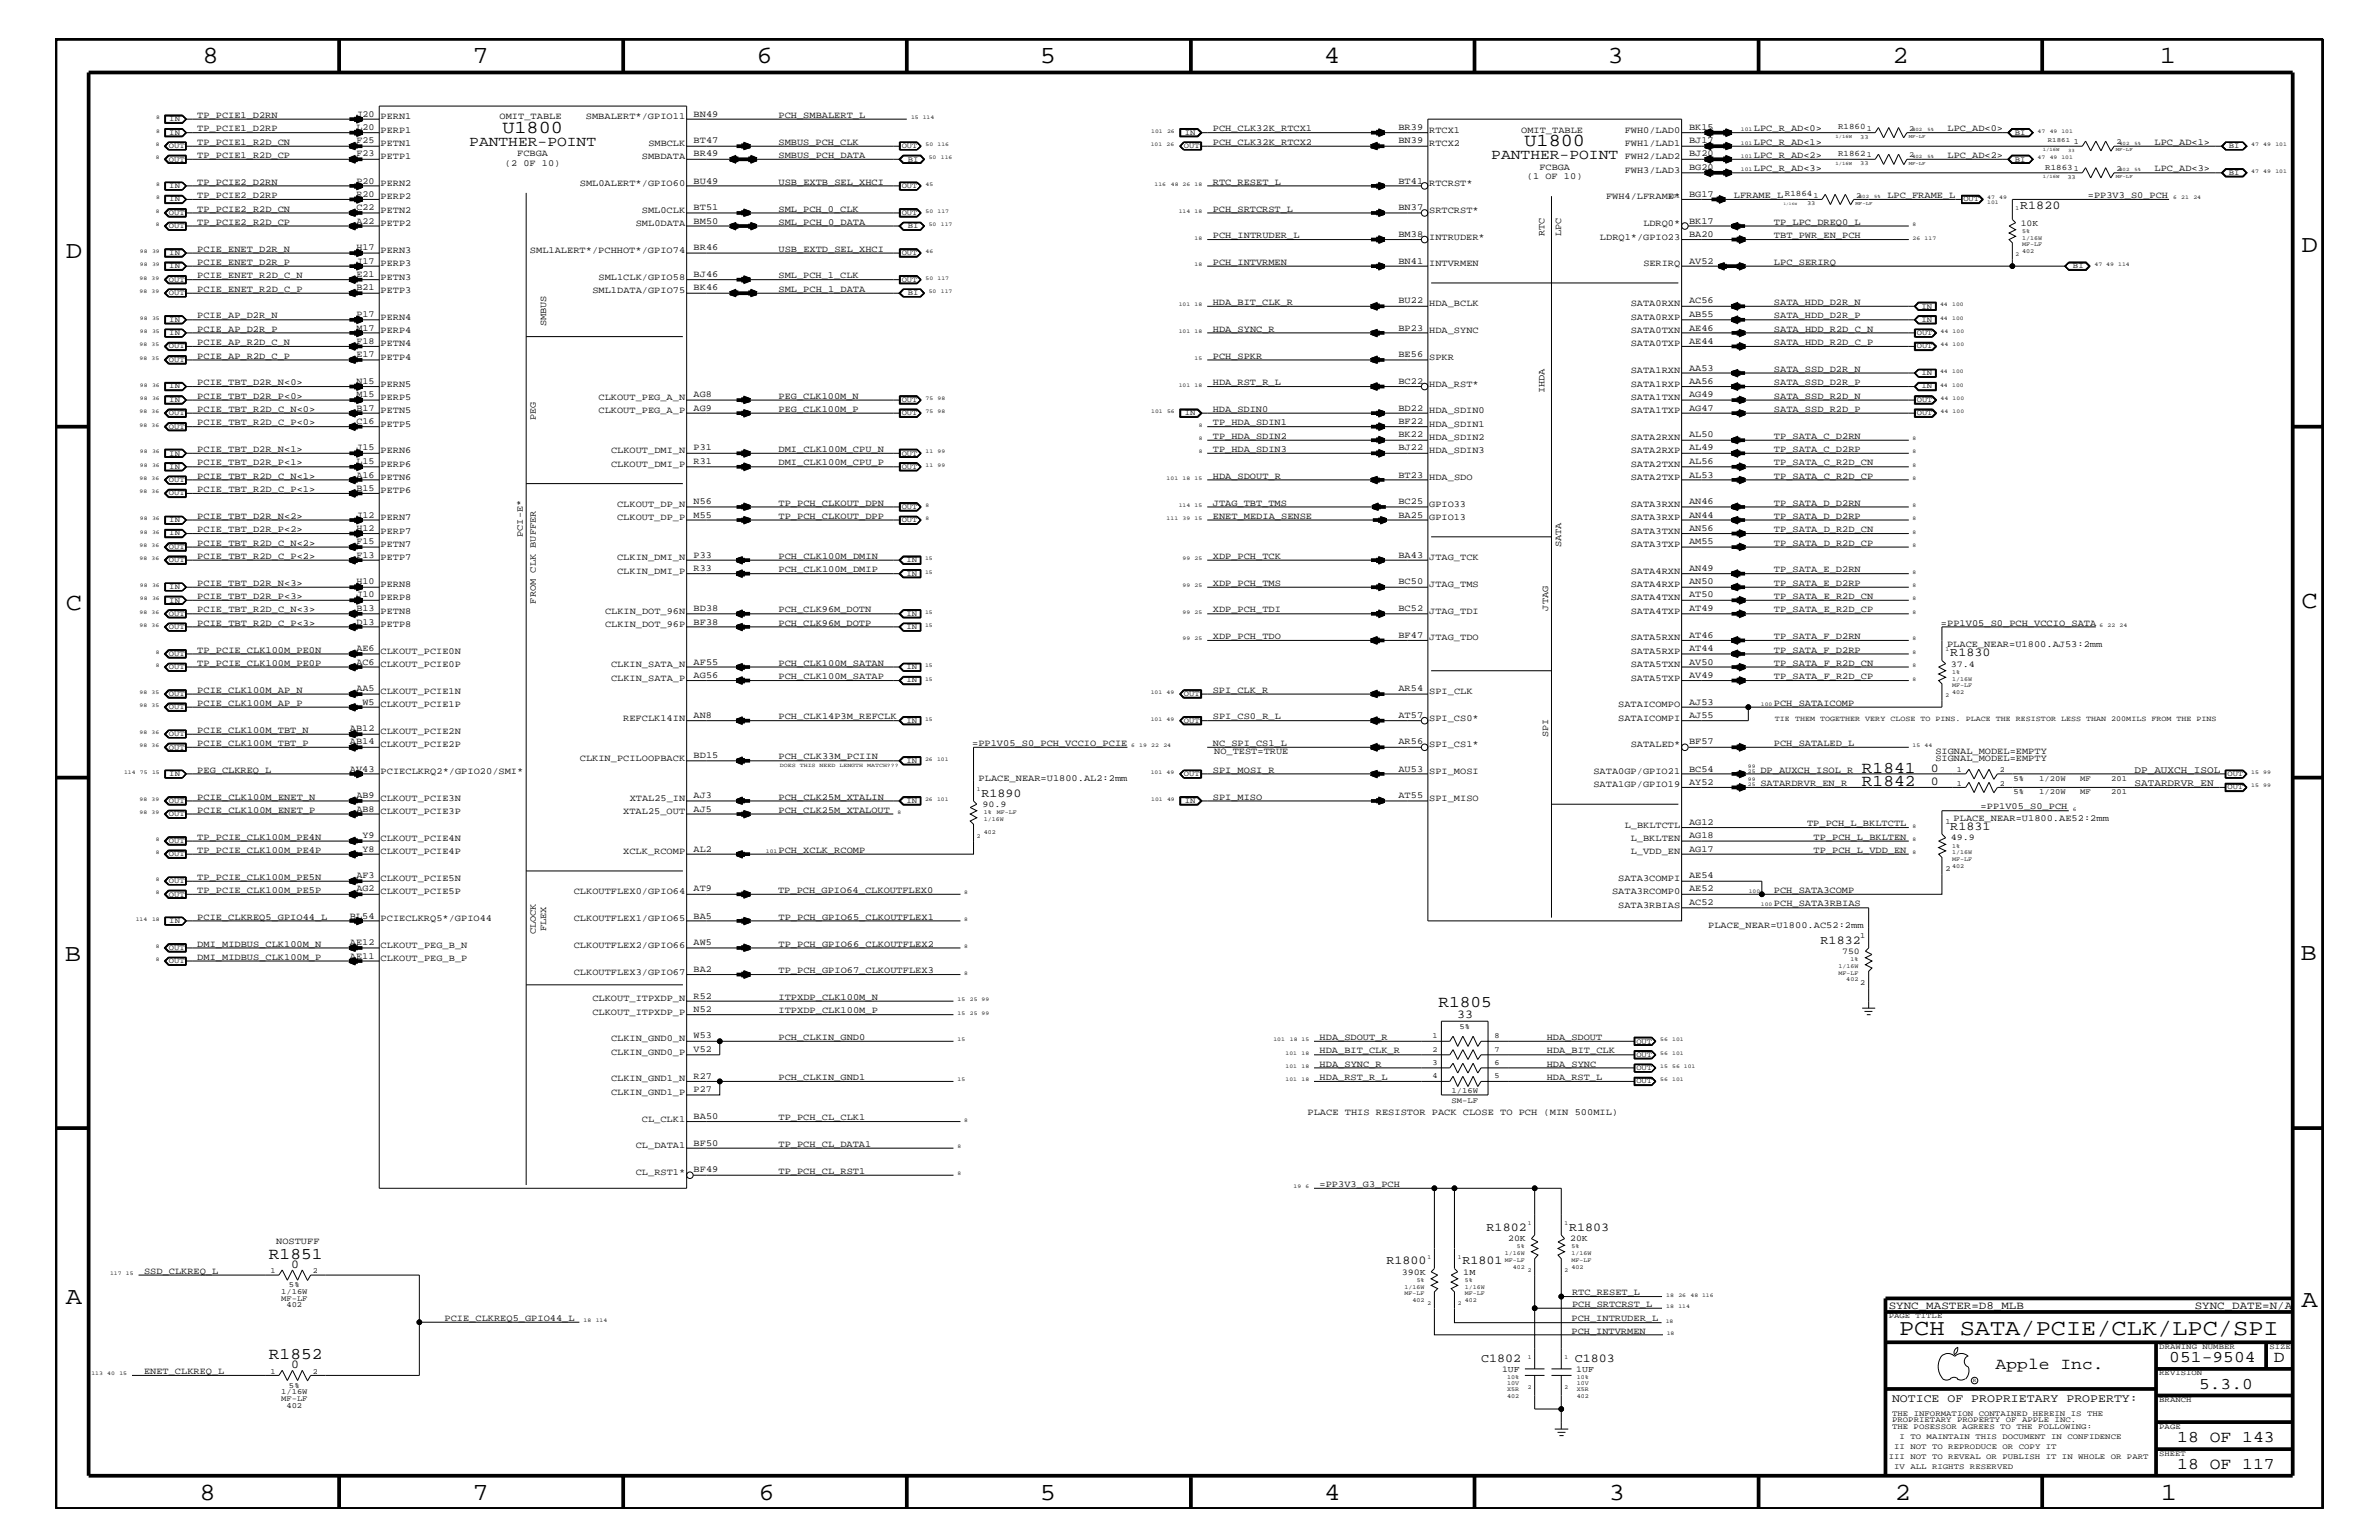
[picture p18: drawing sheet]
<svg xmlns="http://www.w3.org/2000/svg" width="432mm" height="279mm" viewBox="0 0 432 279" stroke-linecap="round" stroke-linejoin="round" font-family="sans-serif">
<defs><g id="words">
<g font-size="4.5">
<text x="36.7" y="11.5">8</text>
<text x="85.8" y="11.5">7</text>
<text x="137.3" y="11.5">6</text>
<text x="188.7" y="11.5">5</text>
<text x="240.3" y="11.5">4</text>
<text x="291.8" y="11.5">3</text>
<text x="343.5" y="11.5">2</text>
<text x="392" y="11.5">1</text>
<text x="11.9" y="46.8">D</text>
<text x="417.7" y="45.7">D</text>
<text x="11.9" y="110.6">C</text>
<text x="417.7" y="110.3">C</text>
<text x="11.8" y="174.3">B</text>
<text x="417.6" y="174.2">B</text>
<text x="11.9" y="236.7">A</text>
<text x="417.7" y="237.1">A</text>
<text x="36.2" y="272.1">8</text>
<text x="85.8" y="272.1">7</text>
<text x="137.7" y="272.1">6</text>
<text x="188.7" y="272.1">5</text>
<text x="240.4" y="272.1">4</text>
<text x="292" y="272.1">3</text>
<text x="343.9" y="272.1">2</text>
<text x="392.2" y="272.1">1</text>
</g>
<text font-size="4.1" x="344.7" y="242.3">PCH SATA/PCIE/CLK/LPC/SPI</text>
<g font-size="3.3">
<text x="91.2" y="24.1">U1800</text>
<text x="276.7" y="26.5">U1800</text>
</g>
<g font-size="3">
<text x="337.9" y="140.2">R1841</text>
<text x="337.9" y="142.6">R1842</text>
<text x="261.1" y="182.7">R1805</text>
<text x="48.8" y="228.4">R1851</text>
<text x="48.8" y="246.5">R1852</text>
<text x="362.2" y="248.4">Apple Inc.</text>
<text x="393.7" y="247.1">051-9504</text>
<text x="399.2" y="252">5.3.0</text>
<text x="412.7" y="247.1">D</text>
<text x="395.2" y="261.6">18 OF 143</text>
<text x="395.2" y="266.6">18 OF 117</text>
</g>
<g font-size="2.6">
<text x="85.2" y="26.5">PANTHER-POINT</text>
<text x="270.7" y="28.9">PANTHER-POINT</text>
</g>
<g font-size="2.2">
<text x="366.7" y="37.9">R1820</text>
<text x="354" y="119.1">R1830</text>
<text x="350.5" y="140">0</text>
<text x="350.5" y="142.4">0</text>
<text x="178.1" y="144.6">R1890</text>
<text x="354" y="150.7">R1831</text>
<text x="330.5" y="171.2">R1832</text>
<text x="264.5" y="184.7">33</text>
<text x="269.8" y="223.4">R1802</text>
<text x="284.8" y="223.4">R1803</text>
<text x="52.9" y="230.1">0</text>
<text x="251.6" y="229.4">R1800</text>
<text x="265.4" y="229.4">R1801</text>
<text x="52.9" y="248.2">0</text>
<text x="268.8" y="247.1">C1802</text>
<text x="285.8" y="247.1">C1803</text>
</g>
<text font-size="2.1" x="343.4" y="254.4">NOTICE OF PROPRIETARY PROPERTY:</text>
<g font-size="2">
<text x="342.8" y="237.4">SYNC_MASTER=D8_MLB</text>
<text x="398.4" y="237.4">SYNC_DATE=N/A</text>
</g>
<g font-size="1.8">
<text x="387.4" y="140.2">DP_AUXCH_ISOL</text>
<text x="387.4" y="142.6">SATARDRVR_EN</text>
</g>
<g font-size="1.7">
<text x="35.8" y="21.4">TP_PCIE1_D2RN</text>
<text x="35.8" y="23.8">TP_PCIE1_D2RP</text>
<text x="64.7" y="23.6">L20</text>
<text x="64.7" y="21.2">J20</text>
<text x="69.1" y="21.6">PERN1</text>
<text x="90.7" y="21.6">OMIT_TABLE</text>
<text x="106.3" y="21.6">SMBALERT*/GPIO11</text>
<text x="125.9" y="21.2">BN49</text>
<text x="141.3" y="21.4">PCH_SMBALERT_L</text>
<text x="220.1" y="23.8">PCH_CLK32K_RTCX1</text>
<text x="253.8" y="23.6">BR39</text>
<text x="306.6" y="23.6">BK15</text>
<text x="318.3" y="23.8">LPC_R_AD&lt;0&gt;</text>
<text x="353.5" y="23.8">LPC_AD&lt;0&gt;</text>
<text x="35.8" y="26.3">TP_PCIE1_R2D_CN</text>
<text x="35.8" y="28.6">TP_PCIE1_R2D_CP</text>
<text x="64.7" y="26">F25</text>
<text x="64.7" y="28.4">F23</text>
<text x="69.1" y="24.1">PERP1</text>
<text x="69.1" y="26.5">PETN1</text>
<text x="69.1" y="28.9">PETP1</text>
<text x="93.9" y="28.3">FCBGA</text>
<text x="116.5" y="28.9">SMBDATA</text>
<text x="117.7" y="26.5">SMBCLK</text>
<text x="125.9" y="26">BT47</text>
<text x="125.9" y="28.4">BR49</text>
<text x="141.3" y="28.6">SMBUS_PCH_DATA</text>
<text x="141.3" y="26.3">SMBUS_PCH_CLK</text>
<text x="220.1" y="26.3">PCH_CLK32K_RTCX2</text>
<text x="253.8" y="26">BN39</text>
<text x="259.4" y="24.1">RTCX1</text>
<text x="259.4" y="26.5">RTCX2</text>
<text x="276.1" y="24.1">OMIT_TABLE</text>
<text x="294.9" y="26.5">FWH1/LAD1</text>
<text x="294.9" y="28.9">FWH2/LAD2</text>
<text x="294.9" y="24.1">FWH0/LAD0</text>
<text x="306.6" y="26">BJ17</text>
<text x="306.6" y="28.4">BJ20</text>
<text x="318.3" y="28.6">LPC_R_AD&lt;2&gt;</text>
<text x="318.3" y="26.3">LPC_R_AD&lt;1&gt;</text>
<text x="353.5" y="28.6">LPC_AD&lt;2&gt;</text>
<text x="391.1" y="26.3">LPC_AD&lt;1&gt;</text>
<text x="35.8" y="33.6">TP_PCIE2_D2RN</text>
<text x="35.8" y="35.9">TP_PCIE2_D2RP</text>
<text x="64.7" y="35.7">R20</text>
<text x="64.7" y="33.3">P20</text>
<text x="69.1" y="33.7">PERN2</text>
<text x="91.7" y="30.2">(2 0F 10)</text>
<text x="105.2" y="33.7">SML0ALERT*/GPIO60</text>
<text x="125.9" y="33.3">BU49</text>
<text x="141.3" y="33.6">USB_EXTB_SEL_XHCI</text>
<text x="220.1" y="33.6">RTC_RESET_L</text>
<text x="253.8" y="33.3">BT41</text>
<text x="259.4" y="33.7">RTCRST*</text>
<text x="277.2" y="32.5">(1 OF 10)</text>
<text x="279.4" y="30.8">FCBGA</text>
<text x="294.9" y="31.4">FWH3/LAD3</text>
<text x="306.6" y="30.8">BG20</text>
<text x="306.6" y="35.7">BG17</text>
<text x="314.7" y="35.9">LFRAME_L R1864</text>
<text x="318.3" y="31.1">LPC_R_AD&lt;3&gt;</text>
<text x="342.6" y="35.9">LPC_FRAME_L</text>
<text x="379" y="35.9">=PP3V3_S0_PCH</text>
<text x="391.1" y="31.1">LPC_AD&lt;3&gt;</text>
<text x="35.8" y="40.8">TP_PCIE2_R2D_CP</text>
<text x="35.8" y="38.4">TP_PCIE2_R2D_CN</text>
<text x="64.7" y="38.1">C22</text>
<text x="64.7" y="40.6">A22</text>
<text x="69.1" y="38.6">PETN2</text>
<text x="69.1" y="41">PETP2</text>
<text x="69.1" y="36.2">PERP2</text>
<text x="115.4" y="41">SML0DATA</text>
<text x="116.5" y="38.6">SML0CLK</text>
<text x="125.9" y="40.6">BM50</text>
<text x="125.9" y="38.1">BT51</text>
<text x="141.3" y="38.4">SML_PCH_0_CLK</text>
<text x="141.3" y="40.8">SML_PCH_0_DATA</text>
<text x="220.1" y="38.4">PCH_SRTCRST_L</text>
<text x="253.8" y="38.1">BN37</text>
<text x="259.4" y="38.6">SRTCRST*</text>
<text x="291.5" y="36.2">FWH4/LFRAME*</text>
<text x="298.3" y="41">LDRQ0*</text>
<text x="306.6" y="40.6">BK17</text>
<text x="322" y="40.8">TP_LPC_DREQ0_L</text>
<text x="35.8" y="45.7">PCIE_ENET_D2R_N</text>
<text x="64.7" y="47.9">J17</text>
<text x="64.7" y="45.4">H17</text>
<text x="69.1" y="45.9">PERN3</text>
<text x="96.2" y="45.9">SML1ALERT*/PCHHOT*/GPIO74</text>
<text x="125.9" y="45.4">BR46</text>
<text x="141.3" y="45.7">USB_EXTD_SEL_XHCI</text>
<text x="220.1" y="43.2">PCH_INTRUDER_L</text>
<text x="253.8" y="43">BM38</text>
<text x="253.8" y="47.9">BN41</text>
<text x="259.4" y="43.5">INTRUDER*</text>
<text x="280.3" y="42.9" transform="rotate(-90 280.3 42.9)">RTC</text>
<text x="283.4" y="42.9" transform="rotate(-90 283.4 42.9)">LPC</text>
<text x="290.4" y="43.5">LDRQ1*/GPIO23</text>
<text x="306.6" y="43">BA20</text>
<text x="306.6" y="47.9">AV52</text>
<text x="322" y="43.2">TBT_PWR_EN_PCH</text>
<text x="35.8" y="48">PCIE_ENET_D2R_P</text>
<text x="35.8" y="52.9">PCIE_ENET_R2D_C_P</text>
<text x="35.8" y="50.5">PCIE_ENET_R2D_C_N</text>
<text x="64.7" y="52.7">B21</text>
<text x="64.7" y="50.2">E21</text>
<text x="69.1" y="48.3">PERP3</text>
<text x="69.1" y="53.2">PETP3</text>
<text x="69.1" y="50.7">PETN3</text>
<text x="107.5" y="53.2">SML1DATA/GPIO75</text>
<text x="108.6" y="50.7">SML1CLK/GPIO58</text>
<text x="125.9" y="52.7">BK46</text>
<text x="125.9" y="50.2">BJ46</text>
<text x="141.3" y="52.9">SML_PCH_1_DATA</text>
<text x="141.3" y="50.5">SML_PCH_1_CLK</text>
<text x="220.1" y="48">PCH_INTVRMEN</text>
<text x="259.4" y="48.3">INTVRMEN</text>
<text x="298.3" y="48.3">SERIRQ</text>
<text x="322" y="48">LPC_SERIRQ</text>
<text x="35.8" y="57.8">PCIE_AP_D2R_N</text>
<text x="64.7" y="60">M17</text>
<text x="64.7" y="57.5">P17</text>
<text x="69.1" y="58">PERN4</text>
<text x="99.1" y="59.2" transform="rotate(-90 99.1 59.2)">SMBUS</text>
<text x="220.1" y="55.3">HDA_BIT_CLK_R</text>
<text x="253.8" y="60">BP23</text>
<text x="253.8" y="55.1">BU22</text>
<text x="259.4" y="55.6">HDA_BCLK</text>
<text x="296" y="55.6">SATA0RXN</text>
<text x="296" y="58">SATA0RXP</text>
<text x="306.6" y="55.1">AC56</text>
<text x="306.6" y="60">AE46</text>
<text x="306.6" y="57.5">AB55</text>
<text x="322" y="57.8">SATA_HDD_D2R_P</text>
<text x="322" y="55.3">SATA_HDD_D2R_N</text>
<text x="35.8" y="60.2">PCIE_AP_D2R_P</text>
<text x="35.8" y="62.6">PCIE_AP_R2D_C_N</text>
<text x="35.8" y="65.1">PCIE_AP_R2D_C_P</text>
<text x="64.7" y="64.8">E17</text>
<text x="64.7" y="62.3">F18</text>
<text x="69.1" y="65.3">PETP4</text>
<text x="69.1" y="62.9">PETN4</text>
<text x="69.1" y="60.4">PERP4</text>
<text x="220.1" y="60.2">HDA_SYNC_R</text>
<text x="220.1" y="65.1">PCH_SPKR</text>
<text x="253.8" y="64.8">BE56</text>
<text x="259.4" y="65.3">SPKR</text>
<text x="259.4" y="60.4">HDA_SYNC</text>
<text x="296" y="62.9">SATA0TXP</text>
<text x="296" y="60.4">SATA0TXN</text>
<text x="306.6" y="62.3">AE44</text>
<text x="322" y="60.2">SATA_HDD_R2D_C_N</text>
<text x="322" y="62.6">SATA_HDD_R2D_C_P</text>
<text x="35.8" y="69.9">PCIE_TBT_D2R_N&lt;0&gt;</text>
<text x="64.7" y="69.6">N15</text>
<text x="69.1" y="70.1">PERN5</text>
<text x="220.1" y="69.9">HDA_RST_R_L</text>
<text x="253.8" y="69.6">BC22</text>
<text x="259.4" y="70.1">HDA_RST*</text>
<text x="280.3" y="71.3" transform="rotate(-90 280.3 71.3)">IHDA</text>
<text x="296" y="67.7">SATA1RXN</text>
<text x="296" y="70.1">SATA1RXP</text>
<text x="306.6" y="67.3">AA53</text>
<text x="306.6" y="69.6">AA56</text>
<text x="322" y="69.9">SATA_SSD_D2R_P</text>
<text x="322" y="67.5">SATA_SSD_D2R_N</text>
<text x="35.8" y="72.3">PCIE_TBT_D2R_P&lt;0&gt;</text>
<text x="35.8" y="74.7">PCIE_TBT_R2D_C_N&lt;0&gt;</text>
<text x="35.8" y="77.2">PCIE_TBT_R2D_C_P&lt;0&gt;</text>
<text x="64.7" y="72.1">M15</text>
<text x="64.7" y="74.5">B17</text>
<text x="64.7" y="76.9">C16</text>
<text x="69.1" y="72.6">PERP5</text>
<text x="69.1" y="75">PETN5</text>
<text x="69.1" y="77.4">PETP5</text>
<text x="97.3" y="76.2" transform="rotate(-90 97.3 76.2)">PEG</text>
<text x="108.6" y="72.6">CLKOUT_PEG_A_N</text>
<text x="108.6" y="75">CLKOUT_PEG_A_P</text>
<text x="125.9" y="72.1">AG8</text>
<text x="125.9" y="74.5">AG9</text>
<text x="141.3" y="74.7">PEG_CLK100M_P</text>
<text x="141.3" y="72.3">PEG_CLK100M_N</text>
<text x="220.1" y="74.7">HDA_SDIN0</text>
<text x="220.1" y="77.2">TP_HDA_SDIN1</text>
<text x="253.8" y="76.9">BF22</text>
<text x="253.8" y="74.5">BD22</text>
<text x="259.4" y="77.4">HDA_SDIN1</text>
<text x="259.4" y="75">HDA_SDIN0</text>
<text x="296" y="72.6">SATA1TXN</text>
<text x="296" y="75">SATA1TXP</text>
<text x="306.6" y="72.1">AG49</text>
<text x="306.6" y="74.5">AG47</text>
<text x="322" y="72.3">SATA_SSD_R2D_N</text>
<text x="322" y="74.7">SATA_SSD_R2D_P</text>
<text x="35.8" y="82">PCIE_TBT_D2R_N&lt;1&gt;</text>
<text x="64.7" y="81.7">J15</text>
<text x="69.1" y="82.2">PERN6</text>
<text x="110.9" y="82.2">CLKOUT_DMI_N</text>
<text x="125.9" y="81.7">P31</text>
<text x="141.3" y="82">DMI_CLK100M_CPU_N</text>
<text x="220.1" y="82">TP_HDA_SDIN3</text>
<text x="220.1" y="79.6">TP_HDA_SDIN2</text>
<text x="253.8" y="81.7">BJ22</text>
<text x="253.8" y="79.4">BK22</text>
<text x="259.4" y="82.2">HDA_SDIN3</text>
<text x="259.4" y="79.9">HDA_SDIN2</text>
<text x="296" y="79.9">SATA2RXN</text>
<text x="296" y="82.2">SATA2RXP</text>
<text x="306.6" y="79.4">AL50</text>
<text x="306.6" y="81.7">AL49</text>
<text x="322" y="82">TP_SATA_C_D2RP</text>
<text x="322" y="79.6">TP_SATA_C_D2RN</text>
<text x="35.8" y="89.3">PCIE_TBT_R2D_C_P&lt;1&gt;</text>
<text x="35.8" y="84.4">PCIE_TBT_D2R_P&lt;1&gt;</text>
<text x="35.8" y="86.9">PCIE_TBT_R2D_C_N&lt;1&gt;</text>
<text x="64.7" y="86.6">A16</text>
<text x="64.7" y="89">B15</text>
<text x="64.7" y="84.2">L15</text>
<text x="69.1" y="87.1">PETN6</text>
<text x="69.1" y="89.5">PETP6</text>
<text x="69.1" y="84.7">PERP6</text>
<text x="110.9" y="84.7">CLKOUT_DMI_P</text>
<text x="125.9" y="84.2">R31</text>
<text x="141.3" y="84.4">DMI_CLK100M_CPU_P</text>
<text x="220.1" y="86.9">HDA_SDOUT_R</text>
<text x="253.8" y="86.6">BT23</text>
<text x="259.4" y="87.1">HDA_SDO</text>
<text x="296" y="84.7">SATA2TXN</text>
<text x="296" y="87.1">SATA2TXP</text>
<text x="306.6" y="84.2">AL56</text>
<text x="306.6" y="86.6">AL53</text>
<text x="322" y="86.9">TP_SATA_C_R2D_CP</text>
<text x="322" y="84.4">TP_SATA_C_R2D_CN</text>
<text x="35.8" y="94.2">PCIE_TBT_D2R_N&lt;2&gt;</text>
<text x="64.7" y="93.9">J12</text>
<text x="69.1" y="94.3">PERN7</text>
<text x="112" y="92">CLKOUT_DP_N</text>
<text x="112" y="94.3">CLKOUT_DP_P</text>
<text x="125.9" y="91.5">N56</text>
<text x="125.9" y="93.9">M55</text>
<text x="141.3" y="94.2">TP_PCH_CLKOUT_DPP</text>
<text x="141.3" y="91.7">TP_PCH_CLKOUT_DPN</text>
<text x="220.1" y="94.2">ENET_MEDIA_SENSE</text>
<text x="220.1" y="91.7">JTAG_TBT_TMS</text>
<text x="253.8" y="91.5">BC25</text>
<text x="253.8" y="93.9">BA25</text>
<text x="259.4" y="92">GPIO33</text>
<text x="259.4" y="94.3">GPIO13</text>
<text x="296" y="94.3">SATA3RXP</text>
<text x="296" y="92">SATA3RXN</text>
<text x="306.6" y="93.9">AN44</text>
<text x="306.6" y="91.5">AN46</text>
<text x="322" y="91.7">TP_SATA_D_D2RN</text>
<text x="322" y="94.2">TP_SATA_D_D2RP</text>
<text x="35.8" y="99">PCIE_TBT_R2D_C_N&lt;2&gt;</text>
<text x="35.8" y="96.5">PCIE_TBT_D2R_P&lt;2&gt;</text>
<text x="35.8" y="101.4">PCIE_TBT_R2D_C_P&lt;2&gt;</text>
<text x="64.7" y="101.2">F13</text>
<text x="64.7" y="98.7">F15</text>
<text x="64.7" y="96.3">H12</text>
<text x="69.1" y="101.6">PETP7</text>
<text x="69.1" y="99.3">PETN7</text>
<text x="69.1" y="96.8">PERP7</text>
<text x="94.9" y="97.4" transform="rotate(-90 94.9 97.4)">PCI-E*</text>
<text x="112" y="101.6">CLKIN_DMI_N</text>
<text x="125.9" y="101.2">P33</text>
<text x="141.3" y="101.4">PCH_CLK100M_DMIN</text>
<text x="220.1" y="101.4">XDP_PCH_TCK</text>
<text x="253.8" y="101.2">BA43</text>
<text x="259.4" y="101.6">JTAG_TCK</text>
<text x="283.4" y="99.3" transform="rotate(-90 283.4 99.3)">SATA</text>
<text x="296" y="96.8">SATA3TXN</text>
<text x="296" y="99.3">SATA3TXP</text>
<text x="306.6" y="96.3">AN56</text>
<text x="306.6" y="98.7">AM55</text>
<text x="322" y="99">TP_SATA_D_R2D_CP</text>
<text x="322" y="96.5">TP_SATA_D_R2D_CN</text>
<text x="35.8" y="106.3">PCIE_TBT_D2R_N&lt;3&gt;</text>
<text x="64.7" y="106">H10</text>
<text x="69.1" y="106.5">PERN8</text>
<text x="112" y="104.1">CLKIN_DMI_P</text>
<text x="125.9" y="103.6">R33</text>
<text x="141.3" y="103.8">PCH_CLK100M_DMIP</text>
<text x="220.1" y="106.3">XDP_PCH_TMS</text>
<text x="253.8" y="106">BC50</text>
<text x="259.4" y="106.5">JTAG_TMS</text>
<text x="296" y="104.1">SATA4RXN</text>
<text x="296" y="106.5">SATA4RXP</text>
<text x="306.6" y="103.6">AN49</text>
<text x="306.6" y="106">AN50</text>
<text x="322" y="103.8">TP_SATA_E_D2RN</text>
<text x="322" y="106.3">TP_SATA_E_D2RP</text>
<text x="35.8" y="113.6">PCIE_TBT_R2D_C_P&lt;3&gt;</text>
<text x="35.8" y="111.1">PCIE_TBT_R2D_C_N&lt;3&gt;</text>
<text x="35.8" y="108.7">PCIE_TBT_D2R_P&lt;3&gt;</text>
<text x="64.7" y="113.3">D13</text>
<text x="64.7" y="108.4">J10</text>
<text x="64.7" y="110.9">B13</text>
<text x="69.1" y="113.7">PETP8</text>
<text x="69.1" y="108.9">PERP8</text>
<text x="69.1" y="111.4">PETN8</text>
<text x="97.3" y="109.5" transform="rotate(-90 97.3 109.5)">FROM CLK BUFFER</text>
<text x="109.8" y="113.7">CLKIN_DOT_96P</text>
<text x="109.8" y="111.4">CLKIN_DOT_96N</text>
<text x="125.9" y="110.9">BD38</text>
<text x="125.9" y="113.3">BF38</text>
<text x="141.3" y="111.1">PCH_CLK96M_DOTN</text>
<text x="141.3" y="113.6">PCH_CLK96M_DOTP</text>
<text x="220.1" y="111.1">XDP_PCH_TDI</text>
<text x="253.8" y="110.9">BC52</text>
<text x="259.4" y="111.4">JTAG_TDI</text>
<text x="281" y="110.8" transform="rotate(-90 281 110.8)">JTAG</text>
<text x="296" y="108.9">SATA4TXN</text>
<text x="296" y="111.4">SATA4TXP</text>
<text x="306.6" y="108.4">AT50</text>
<text x="306.6" y="110.9">AT49</text>
<text x="322" y="108.7">TP_SATA_E_R2D_CN</text>
<text x="322" y="111.1">TP_SATA_E_R2D_CP</text>
<text x="352.3" y="113.6">=PP1V05_S0_PCH_VCCIO_SATA</text>
<text x="35.8" y="118.4">TP_PCIE_CLK100M_PE0N</text>
<text x="64.7" y="118.1">AE6</text>
<text x="69.1" y="118.6">CLKOUT_PCIE0N</text>
<text x="220.1" y="115.9">XDP_PCH_TDO</text>
<text x="253.8" y="115.7">BF47</text>
<text x="259.4" y="116.2">JTAG_TDO</text>
<text x="296" y="118.6">SATA5RXP</text>
<text x="296" y="116.2">SATA5RXN</text>
<text x="306.6" y="115.7">AT46</text>
<text x="306.6" y="118.1">AT44</text>
<text x="322" y="118.4">TP_SATA_F_D2RP</text>
<text x="322" y="115.9">TP_SATA_F_D2RN</text>
<text x="353.4" y="117.4">PLACE_NEAR=U1800.AJ53:2mm</text>
<text x="35.8" y="120.8">TP_PCIE_CLK100M_PE0P</text>
<text x="35.8" y="125.7">PCIE_CLK100M_AP_N</text>
<text x="64.7" y="125.4">AA5</text>
<text x="64.7" y="120.6">AC6</text>
<text x="69.1" y="125.9">CLKOUT_PCIE1N</text>
<text x="69.1" y="121">CLKOUT_PCIE0P</text>
<text x="110.9" y="123.5">CLKIN_SATA_P</text>
<text x="110.9" y="121">CLKIN_SATA_N</text>
<text x="125.9" y="123">AG56</text>
<text x="125.9" y="120.6">AF55</text>
<text x="141.3" y="123.2">PCH_CLK100M_SATAP</text>
<text x="141.3" y="120.8">PCH_CLK100M_SATAN</text>
<text x="220.1" y="125.7">SPI_CLK_R</text>
<text x="253.8" y="125.4">AR54</text>
<text x="259.4" y="125.9">SPI_CLK</text>
<text x="296" y="121">SATA5TXN</text>
<text x="296" y="123.5">SATA5TXP</text>
<text x="306.6" y="120.6">AV50</text>
<text x="306.6" y="123">AV49</text>
<text x="322" y="120.8">TP_SATA_F_R2D_CN</text>
<text x="322" y="123.2">TP_SATA_F_R2D_CP</text>
<text x="35.8" y="128">PCIE_CLK100M_AP_P</text>
<text x="65.8" y="127.9">W5</text>
<text x="69.1" y="128.3">CLKOUT_PCIE1P</text>
<text x="113.1" y="130.8">REFCLK14IN</text>
<text x="125.9" y="130.2">AN8</text>
<text x="141.3" y="130.5">PCH_CLK14P3M_REFCLK</text>
<text x="220.1" y="130.5">SPI_CS0_R_L</text>
<text x="253.8" y="130.2">AT57</text>
<text x="259.4" y="130.8">SPI_CS0*</text>
<text x="293.7" y="128.3">SATAICOMPO</text>
<text x="293.7" y="130.8">SATAICOMPI</text>
<text x="306.6" y="127.9">AJ53</text>
<text x="306.6" y="130.2">AJ55</text>
<text x="322" y="128">PCH_SATAICOMP</text>
<text x="35.8" y="133">PCIE_CLK100M_TBT_N</text>
<text x="35.8" y="135.3">PCIE_CLK100M_TBT_P</text>
<text x="63.5" y="135.1">AB14</text>
<text x="63.5" y="132.7">AB12</text>
<text x="69.1" y="135.6">CLKOUT_PCIE2P</text>
<text x="69.1" y="133.2">CLKOUT_PCIE2N</text>
<text x="125.9" y="137.5">BD15</text>
<text x="141.3" y="137.8">PCH_CLK33M_PCIIN</text>
<text x="176.4" y="135.3">=PP1V05_S0_PCH_VCCIO_PCIE</text>
<text x="220.1" y="135.3">NC_SPI_CS1_L</text>
<text x="220.4" y="136.8">NO_TEST=TRUE</text>
<text x="253.8" y="135.1">AR56</text>
<text x="259.4" y="135.6">SPI_CS1*</text>
<text x="281" y="133.8" transform="rotate(-90 281 133.8)">SPI</text>
<text x="296" y="135.6">SATALED*</text>
<text x="306.6" y="135.1">BF57</text>
<text x="322" y="135.3">PCH_SATALED_L</text>
<text x="351.3" y="136.8">SIGNAL_MODEL=EMPTY</text>
<text x="35.8" y="140.2">PEG_CLKREQ_L</text>
<text x="63.5" y="140">AV43</text>
<text x="69.1" y="140.4">PCIECLKRQ2*/GPIO20/SMI*</text>
<text x="105.2" y="138">CLKIN_PCILOOPBACK</text>
<text x="177.6" y="141.7">PLACE_NEAR=U1800.AL2:2mm</text>
<text x="220.1" y="140.2">SPI_MOSI_R</text>
<text x="253.8" y="140">AU53</text>
<text x="259.4" y="140.4">SPI_MOSI</text>
<text x="289.2" y="140.4">SATA0GP/GPIO21</text>
<text x="289.2" y="142.9">SATA1GP/GPIO19</text>
<text x="306.6" y="140">BC54</text>
<text x="306.6" y="142.4">AY52</text>
<text x="319.5" y="140.2">DP_AUXCH_ISOL_R</text>
<text x="319.5" y="142.6">SATARDRVR_EN_R</text>
<text x="351.3" y="138">SIGNAL_MODEL=EMPTY</text>
<text x="35.8" y="147.5">PCIE_CLK100M_ENET_P</text>
<text x="35.8" y="145.1">PCIE_CLK100M_ENET_N</text>
<text x="64.7" y="147.3">AB8</text>
<text x="64.7" y="144.8">AB9</text>
<text x="69.1" y="147.7">CLKOUT_PCIE3P</text>
<text x="69.1" y="145.3">CLKOUT_PCIE3N</text>
<text x="113.1" y="147.7">XTAL25_OUT</text>
<text x="114.3" y="145.3">XTAL25_IN</text>
<text x="125.9" y="147.3">AJ5</text>
<text x="125.9" y="144.8">AJ3</text>
<text x="141.3" y="147.5">PCH_CLK25M_XTALOUT</text>
<text x="141.3" y="145.1">PCH_CLK25M_XTALIN</text>
<text x="220.1" y="145.1">SPI_MISO</text>
<text x="253.8" y="144.8">AT55</text>
<text x="259.4" y="145.3">SPI_MISO</text>
<text x="306.6" y="149.6">AG12</text>
<text x="328" y="149.9">TP_PCH_L_BKLTCTL</text>
<text x="354.6" y="149">PLACE_NEAR=U1800.AE52:2mm</text>
<text x="359.5" y="146.8">=PP1V05_S0_PCH</text>
<text x="35.8" y="152.3">TP_PCIE_CLK100M_PE4N</text>
<text x="35.8" y="154.7">TP_PCIE_CLK100M_PE4P</text>
<text x="65.8" y="154.5">Y8</text>
<text x="65.8" y="152.1">Y9</text>
<text x="69.1" y="155">CLKOUT_PCIE4P</text>
<text x="69.1" y="152.6">CLKOUT_PCIE4N</text>
<text x="113.1" y="155">XCLK_RCOMP</text>
<text x="125.9" y="154.5">AL2</text>
<text x="141.3" y="154.7">PCH_XCLK_RCOMP</text>
<text x="294.9" y="150.1">L_BKLTCTL</text>
<text x="296" y="152.6">L_BKLTEN</text>
<text x="296" y="155">L_VDD_EN</text>
<text x="306.6" y="152.1">AG18</text>
<text x="306.6" y="154.5">AG17</text>
<text x="329.2" y="154.7">TP_PCH_L_VDD_EN</text>
<text x="329.2" y="152.3">TP_PCH_L_BKLTEN</text>
<text x="35.8" y="162">TP_PCIE_CLK100M_PE5P</text>
<text x="35.8" y="159.6">TP_PCIE_CLK100M_PE5N</text>
<text x="64.7" y="161.7">AG2</text>
<text x="64.7" y="159.4">AF3</text>
<text x="69.1" y="159.9">CLKOUT_PCIE5N</text>
<text x="125.9" y="161.7">AT9</text>
<text x="141.2" y="162">TP_PCH_GPIO64_CLKOUTFLEX0</text>
<text x="293.7" y="159.9">SATA3COMPI</text>
<text x="306.6" y="159.4">AE54</text>
<text x="306.6" y="161.7">AE52</text>
<text x="322" y="162">PCH_SATA3COMP</text>
<text x="35.8" y="166.9">PCIE_CLKREQ5_GPIO44_L</text>
<text x="63.5" y="166.7">BL54</text>
<text x="69.1" y="162.2">CLKOUT_PCIE5P</text>
<text x="69.1" y="167.1">PCIECLKRQ5*/GPIO44</text>
<text x="104.1" y="167.1">CLKOUTFLEX1/GPIO65</text>
<text x="104.1" y="162.2">CLKOUTFLEX0/GPIO64</text>
<text x="125.9" y="166.7">BA5</text>
<text x="141.3" y="167">TP_PCH_GPIO65_CLKOUTFLEX1</text>
<text x="292.6" y="162.2">SATA3RCOMP0</text>
<text x="293.7" y="164.7">SATA3RBIAS</text>
<text x="306.6" y="164.2">AC52</text>
<text x="322" y="164.5">PCH_SATA3RBIAS</text>
<text x="35.8" y="171.7">DMI_MIDBUS_CLK100M_N</text>
<text x="63.5" y="171.5">AE12</text>
<text x="63.5" y="173.9">AE11</text>
<text x="69.1" y="172">CLKOUT_PEG_B_N</text>
<text x="97.3" y="169.5" transform="rotate(-90 97.3 169.5)">CLOCK</text>
<text x="99.1" y="168.9" transform="rotate(-90 99.1 168.9)">FLEX</text>
<text x="104.1" y="172">CLKOUTFLEX2/GPIO66</text>
<text x="125.9" y="171.5">AW5</text>
<text x="141.3" y="171.7">TP_PCH_GPIO66_CLKOUTFLEX2</text>
<text x="310" y="168.3">PLACE_NEAR=U1800.AC52:2mm</text>
<text x="35.8" y="174.2">DMI_MIDBUS_CLK100M_P</text>
<text x="69.1" y="174.4">CLKOUT_PEG_B_P</text>
<text x="104.1" y="176.8">CLKOUTFLEX3/GPIO67</text>
<text x="125.9" y="176.3">BA2</text>
<text x="141.3" y="176.6">TP_PCH_GPIO67_CLKOUTFLEX3</text>
<text x="107.5" y="181.6">CLKOUT_ITPXDP_N</text>
<text x="107.5" y="184.1">CLKOUT_ITPXDP_P</text>
<text x="125.9" y="181.2">R52</text>
<text x="125.9" y="183.6">N52</text>
<text x="141.3" y="181.4">ITPXDP_CLK100M_N</text>
<text x="141.3" y="183.8">ITPXDP_CLK100M_P</text>
<text x="110.9" y="191.4">CLKIN_GND0_P</text>
<text x="110.9" y="188.9">CLKIN_GND0_N</text>
<text x="125.9" y="190.9">V52</text>
<text x="125.9" y="188.4">W53</text>
<text x="141.3" y="188.7">PCH_CLKIN_GND0</text>
<text x="239.5" y="191.1">HDA_BIT_CLK_R</text>
<text x="239.5" y="188.7">HDA_SDOUT_R</text>
<text x="280.8" y="188.7">HDA_SDOUT</text>
<text x="280.8" y="191.1">HDA_BIT_CLK</text>
<text x="110.9" y="196.2">CLKIN_GND1_N</text>
<text x="125.9" y="195.7">R27</text>
<text x="141.3" y="195.9">PCH_CLKIN_GND1</text>
<text x="239.5" y="193.6">HDA_SYNC_R</text>
<text x="239.5" y="195.9">HDA_RST_R_L</text>
<text x="280.8" y="193.6">HDA_SYNC</text>
<text x="280.8" y="195.9">HDA_RST_L</text>
<text x="110.9" y="198.7">CLKIN_GND1_P</text>
<text x="116.5" y="203.5">CL_CLK1</text>
<text x="125.9" y="198.1">P27</text>
<text x="125.9" y="203">BA50</text>
<text x="141.3" y="203.2">TP_PCH_CL_CLK1</text>
<text x="237.3" y="202.3">PLACE THIS RESISTOR PACK CLOSE TO PCH (MIN 500MIL)</text>
<text x="115.4" y="208.3">CL_DATA1</text>
<text x="125.9" y="207.9">BF50</text>
<text x="141.3" y="208.1">TP_PCH_CL_DATA1</text>
<text x="115.4" y="213.2">CL_RST1*</text>
<text x="125.9" y="212.7">BF49</text>
<text x="141.3" y="213">TP_PCH_CL_RST1</text>
<text x="239.5" y="215.3">=PP3V3_G3_PCH</text>
<text x="50.1" y="225.7">NOSTUFF</text>
<text x="26.2" y="231.1">SSD_CLKREQ_L</text>
<text x="80.7" y="239.6">PCIE_CLKREQ5_GPIO44_L</text>
<text x="285.2" y="239.7">PCH_INTRUDER_L</text>
<text x="285.3" y="237.2">PCH_SRTCRST_L</text>
<text x="285.3" y="235">RTC_RESET_L</text>
<text x="285.2" y="242">PCH_INTVRMEN</text>
<text x="26.2" y="249.3">ENET_CLKREQ_L</text>
</g>
<g font-size="1.6">
<text x="366.8" y="40.9">10K</text>
<text x="354.1" y="120.9">37.4</text>
<text x="178.3" y="146.4">90.9</text>
<text x="354.1" y="152.4">49.9</text>
<text x="334.3" y="173.1">750</text>
<text x="273.7" y="225.2">20K</text>
<text x="285" y="225.2">20K</text>
<text x="254.4" y="231.3">390K</text>
<text x="265.6" y="231.3">1M</text>
<text x="272.6" y="248.9">1UF</text>
<text x="286.1" y="248.9">1UF</text>
</g>
<g font-size="1.5">
<text x="333.6" y="23.5">R18601</text>
<text x="333.6" y="28.3">R18621</text>
<text x="371.2" y="30.8">R18631</text>
</g>
<g font-size="1.4">
<text x="30.7" y="22">IN</text>
<text x="346.5" y="23.7">2</text>
<text x="30.6" y="29.3">OUT</text>
<text x="30.6" y="26.9">OUT</text>
<text x="30.7" y="24.4">IN</text>
<text x="163.7" y="26.9">OUT</text>
<text x="164.8" y="29.3">BI</text>
<text x="214.9" y="26.9">OUT</text>
<text x="215.1" y="24.4">IN</text>
<text x="346.5" y="28.6">2</text>
<text x="365.7" y="24.4">BI</text>
<text x="365.7" y="29.3">BI</text>
<text x="376.4" y="26.1">1</text>
<text x="384.1" y="26.1">2</text>
<text x="404.5" y="26.9">BI</text>
<text x="30.7" y="34.1">IN</text>
<text x="163.7" y="34.1">OUT</text>
<text x="329.2" y="35.8">1</text>
<text x="336.9" y="35.8">2</text>
<text x="384.1" y="31">2</text>
<text x="404.5" y="31.7">BI</text>
<text x="30.6" y="39">OUT</text>
<text x="30.6" y="41.4">OUT</text>
<text x="30.7" y="36.5">IN</text>
<text x="163.7" y="39">OUT</text>
<text x="164.8" y="41.4">BI</text>
<text x="356.4" y="36.5">OUT</text>
<text x="30.7" y="46.3">IN</text>
<text x="163.7" y="46.3">OUT</text>
<text x="30.6" y="51.1">OUT</text>
<text x="30.6" y="53.5">OUT</text>
<text x="30.7" y="48.7">IN</text>
<text x="163.7" y="51.1">OUT</text>
<text x="164.8" y="53.5">BI</text>
<text x="376.3" y="48.7">BI</text>
<text x="30.7" y="58.4">IN</text>
<text x="348.7" y="56">IN</text>
<text x="348.7" y="58.4">IN</text>
<text x="30.6" y="63.2">OUT</text>
<text x="30.6" y="65.6">OUT</text>
<text x="30.7" y="60.8">IN</text>
<text x="347.9" y="60.8">OUT</text>
<text x="347.9" y="63.2">OUT</text>
<text x="30.7" y="70.5">IN</text>
<text x="348.7" y="68.1">IN</text>
<text x="348.7" y="70.5">IN</text>
<text x="30.6" y="75.4">OUT</text>
<text x="30.6" y="77.8">OUT</text>
<text x="30.7" y="72.9">IN</text>
<text x="163.7" y="75.4">OUT</text>
<text x="163.7" y="72.9">OUT</text>
<text x="215.1" y="75.4">IN</text>
<text x="347.9" y="72.9">OUT</text>
<text x="347.9" y="75.4">OUT</text>
<text x="30.7" y="82.7">IN</text>
<text x="163.7" y="82.7">OUT</text>
<text x="30.6" y="87.5">OUT</text>
<text x="30.6" y="89.9">OUT</text>
<text x="30.7" y="85">IN</text>
<text x="163.7" y="85">OUT</text>
<text x="30.7" y="94.8">IN</text>
<text x="163.7" y="94.8">OUT</text>
<text x="163.7" y="92.3">OUT</text>
<text x="30.6" y="99.6">OUT</text>
<text x="30.7" y="97.1">IN</text>
<text x="30.6" y="102.1">OUT</text>
<text x="30.7" y="106.9">IN</text>
<text x="164.5" y="104.4">IN</text>
<text x="164.5" y="102.1">IN</text>
<text x="30.6" y="111.7">OUT</text>
<text x="30.7" y="109.3">IN</text>
<text x="164.5" y="111.7">IN</text>
<text x="30.6" y="119">OUT</text>
<text x="30.6" y="114.2">OUT</text>
<text x="164.5" y="114.2">IN</text>
<text x="30.6" y="121.4">OUT</text>
<text x="164.5" y="121.4">IN</text>
<text x="164.5" y="123.8">IN</text>
<text x="30.6" y="126.3">OUT</text>
<text x="30.6" y="128.7">OUT</text>
<text x="164.5" y="131.1">IN</text>
<text x="214.9" y="126.3">OUT</text>
<text x="214.9" y="131.1">OUT</text>
<text x="322.2" y="130.8">TIE THEM TOGETHER VERY CLOSE TO PINS. PLACE THE RESISTOR LESS THAN 200MILS FROM THE PINS</text>
<text x="30.6" y="133.5">OUT</text>
<text x="30.6" y="136">OUT</text>
<text x="30.7" y="140.8">IN</text>
<text x="164.5" y="138.4">IN</text>
<text x="214.9" y="140.8">OUT</text>
<text x="355.2" y="140.1">1</text>
<text x="355.2" y="142.5">1</text>
<text x="363" y="140.1">2</text>
<text x="363" y="142.5">2</text>
<text x="365.5" y="141.7">5%</text>
<text x="370.1" y="141.7">1/20W</text>
<text x="377.6" y="141.7">MF</text>
<text x="383.2" y="141.7">201</text>
<text x="404.3" y="140.8">OUT</text>
<text x="404.3" y="143.2">OUT</text>
<text x="30.6" y="145.7">OUT</text>
<text x="30.6" y="148.1">OUT</text>
<text x="164.5" y="145.7">IN</text>
<text x="215.1" y="145.7">IN</text>
<text x="353.1" y="149.5">1</text>
<text x="365.5" y="144">5%</text>
<text x="370.1" y="144">1/20W</text>
<text x="377.6" y="144">MF</text>
<text x="383.2" y="144">201</text>
<text x="30.6" y="152.9">OUT</text>
<text x="30.6" y="155.4">OUT</text>
<text x="30.6" y="160.2">OUT</text>
<text x="353.1" y="158">2</text>
<text x="30.6" y="162.7">OUT</text>
<text x="30.7" y="167.5">IN</text>
<text x="30.6" y="172.3">OUT</text>
<text x="337.7" y="170.1">1</text>
<text x="30.6" y="174.8">OUT</text>
<text x="337.7" y="178.7">2</text>
<text x="260" y="188.3">1</text>
<text x="260" y="190.8">2</text>
<text x="264.9" y="186.6">5%</text>
<text x="271.3" y="188.3">8</text>
<text x="271.3" y="190.8">7</text>
<text x="297" y="189.3">OUT</text>
<text x="297" y="191.7">OUT</text>
<text x="260" y="193.2">3</text>
<text x="260" y="195.6">4</text>
<text x="271.3" y="193.2">6</text>
<text x="271.3" y="195.6">5</text>
<text x="297" y="194.2">OUT</text>
<text x="297" y="196.5">OUT</text>
<text x="263.4" y="200.1">SM-LF</text>
<text x="263.4" y="198.2">1/16W</text>
<text x="49.1" y="231">1</text>
<text x="52.5" y="233.5">5%</text>
<text x="56.8" y="231">2</text>
<text x="51" y="236">MF-LF</text>
<text x="51" y="234.7">1/16W</text>
<text x="52" y="237.2">402</text>
<text x="342.8" y="239.2">PAGE TITLE</text>
<text x="391.9" y="244.7">DRAWING NUMBER</text>
<text x="411.9" y="244.7">SIZE</text>
<text x="49.1" y="249.2">1</text>
<text x="52.5" y="251.7">5%</text>
<text x="56.8" y="249.2">2</text>
<text x="391.9" y="249.5">REVISION</text>
<text x="51" y="252.9">1/16W</text>
<text x="51" y="254.2">MF-LF</text>
<text x="52" y="255.4">402</text>
<text x="343.4" y="256.8">THE INFORMATION CONTAINED HEREIN IS THE</text>
<text x="391.9" y="254.4">BRANCH</text>
<text x="343.4" y="258">PROPRIETARY PROPERTY OF APPLE INC.</text>
<text x="343.4" y="259.3">THE POSESSOR AGREES TO THE FOLLOWING:</text>
<text x="343.8" y="262.9">II NOT TO REPRODUCE OR COPY IT</text>
<text x="344.8" y="261.1">I TO MAINTAIN THIS DOCUMENT IN CONFIDENCE</text>
<text x="391.9" y="259.3">PAGE</text>
<text x="342.8" y="264.7">III NOT TO REVEAL OR PUBLISH IT IN WHOLE OR PART</text>
<text x="343.8" y="266.6">IV ALL RIGHTS RESERVED</text>
<text x="391.9" y="264.1">SHEET</text>
</g>
<text font-size="1.2" x="371.7" y="25.9">R1861</text>
<g font-size="1.1">
<text x="337.7" y="25.2">33</text>
<text x="337.7" y="30">33</text>
<text x="375.2" y="32.5">33</text>
<text x="328" y="37.3">33</text>
<text x="365.8" y="38">1</text>
<text x="365.8" y="46.5">2</text>
<text x="367" y="43.5">1/16W</text>
<text x="367" y="42.3">5%</text>
<text x="367" y="45.9">402</text>
<text x="367" y="44.6">MF-LF</text>
<text x="353.1" y="118.1">1</text>
<text x="354.3" y="123.5">1/16W</text>
<text x="354.3" y="125.9">402</text>
<text x="354.3" y="122.3">1%</text>
<text x="354.3" y="124.7">MF-LF</text>
<text x="353.1" y="126.5">2</text>
<text x="177.3" y="143.5">1</text>
<text x="178.6" y="147.7">1%</text>
<text x="178.6" y="149">1/16W</text>
<text x="180.9" y="147.7">MF-LF</text>
<text x="177.3" y="152">2</text>
<text x="178.6" y="151.3">402</text>
<text x="354.3" y="155">1/16W</text>
<text x="354.3" y="153.8">1%</text>
<text x="354.3" y="156.2">MF-LF</text>
<text x="354.3" y="157.4">402</text>
<text x="333.7" y="176.8">MF-LF</text>
<text x="333.7" y="175.6">1/16W</text>
<text x="335.1" y="178">402</text>
<text x="335.9" y="174.4">1%</text>
<text x="273.1" y="227.7">1/16W</text>
<text x="275.3" y="226.5">5%</text>
<text x="277.3" y="222.3">1</text>
<text x="284" y="222.3">1</text>
<text x="285.2" y="226.5">5%</text>
<text x="285.2" y="227.7">1/16W</text>
<text x="254.9" y="233.8">1/16W</text>
<text x="257.1" y="232.6">5%</text>
<text x="259.1" y="228.4">1</text>
<text x="264.6" y="228.4">1</text>
<text x="265.9" y="232.6">5%</text>
<text x="265.9" y="233.8">1/16W</text>
<text x="273.1" y="229">MF-LF</text>
<text x="274.6" y="230.2">402</text>
<text x="277.3" y="230.7">2</text>
<text x="284" y="230.7">2</text>
<text x="285.2" y="230.2">402</text>
<text x="285.2" y="229">MF-LF</text>
<text x="254.9" y="235">MF-LF</text>
<text x="256.4" y="236.2">402</text>
<text x="259.1" y="236.8">2</text>
<text x="264.6" y="236.8">2</text>
<text x="265.9" y="236.2">402</text>
<text x="265.9" y="235">MF-LF</text>
<text x="273.6" y="250.1">10%</text>
<text x="273.6" y="251.2">10V</text>
<text x="277.3" y="252">2</text>
<text x="277.3" y="246.5">1</text>
<text x="284" y="252">2</text>
<text x="284" y="246.5">1</text>
<text x="286.2" y="250.1">10%</text>
<text x="286.2" y="251.2">10V</text>
<text x="273.6" y="252.4">X5R</text>
<text x="273.6" y="253.7">402</text>
<text x="286.2" y="253.7">402</text>
<text x="286.2" y="252.4">X5R</text>
</g>
<g font-size="1">
<text x="28.4" y="21.6">8</text>
<text x="165.4" y="21.6">15 114</text>
<text x="316" y="23.8">101</text>
<text x="28.3" y="28.9">8</text>
<text x="28.3" y="26.5">8</text>
<text x="28.4" y="24.1">8</text>
<text x="168" y="26.5">50</text>
<text x="168.6" y="28.9">50</text>
<text x="170.2" y="26.5">116</text>
<text x="170.8" y="28.9">116</text>
<text x="208.9" y="26.5">101</text>
<text x="209" y="24.1">101</text>
<text x="211.8" y="26.5">26</text>
<text x="211.8" y="24.1">26</text>
<text x="316" y="28.6">101</text>
<text x="316" y="26.3">101</text>
<text x="369.8" y="24.1">47</text>
<text x="369.8" y="28.9">47</text>
<text x="372" y="24.1">49 101</text>
<text x="372" y="28.9">49 101</text>
<text x="408.6" y="26.5">47</text>
<text x="410.8" y="26.5">49</text>
<text x="413" y="26.5">101</text>
<text x="28.4" y="33.7">8</text>
<text x="168" y="33.7">45</text>
<text x="209.5" y="33.7">116</text>
<text x="212.5" y="33.7">48 26</text>
<text x="216.8" y="33.7">18</text>
<text x="302.9" y="35.9">101</text>
<text x="316" y="31.1">101</text>
<text x="408.6" y="31.4">47</text>
<text x="410.8" y="31.4">49</text>
<text x="413" y="31.4">101</text>
<text x="28.3" y="38.6">8</text>
<text x="28.3" y="41">8</text>
<text x="28.4" y="36.2">8</text>
<text x="168" y="38.6">50</text>
<text x="168.6" y="41">50</text>
<text x="170.2" y="38.6">117</text>
<text x="170.8" y="41">117</text>
<text x="214" y="38.6">114</text>
<text x="216.8" y="38.6">18</text>
<text x="347.1" y="41">8</text>
<text x="360.7" y="36.2">47</text>
<text x="360.7" y="37">101</text>
<text x="362.9" y="36.2">49</text>
<text x="394.5" y="36.2">6</text>
<text x="395.9" y="36.2">21</text>
<text x="398.1" y="36.2">24</text>
<text x="25.4" y="45.9">98</text>
<text x="27.6" y="45.9">39</text>
<text x="168" y="45.9">46</text>
<text x="216.8" y="43.5">18</text>
<text x="347.1" y="43.5">26</text>
<text x="349.3" y="43.5">117</text>
<text x="25.3" y="50.7">98</text>
<text x="25.3" y="53.2">98</text>
<text x="25.4" y="48.3">98</text>
<text x="27.5" y="50.7">39</text>
<text x="27.5" y="53.2">39</text>
<text x="27.6" y="48.3">39</text>
<text x="168" y="50.7">50</text>
<text x="168.6" y="53.2">50</text>
<text x="170.2" y="50.7">117</text>
<text x="170.8" y="53.2">117</text>
<text x="216.8" y="48.3">18</text>
<text x="380.2" y="48.3">47 49</text>
<text x="384.5" y="48.3">114</text>
<text x="25.4" y="58">98</text>
<text x="27.6" y="58">35</text>
<text x="214" y="55.6">101</text>
<text x="216.8" y="55.6">18</text>
<text x="352.1" y="55.6">44</text>
<text x="352.1" y="58">44</text>
<text x="354.3" y="55.6">100</text>
<text x="354.3" y="58">100</text>
<text x="25.3" y="62.9">98</text>
<text x="25.3" y="65.3">98</text>
<text x="25.4" y="60.4">98</text>
<text x="27.5" y="62.9">35</text>
<text x="27.5" y="65.3">35</text>
<text x="27.6" y="60.4">35</text>
<text x="214" y="60.4">101</text>
<text x="216.8" y="60.4">18</text>
<text x="216.8" y="65.3">15</text>
<text x="352.2" y="60.4">44</text>
<text x="352.2" y="62.9">44</text>
<text x="354.4" y="60.4">100</text>
<text x="354.4" y="62.9">100</text>
<text x="25.4" y="70.1">98</text>
<text x="27.6" y="70.1">36</text>
<text x="214" y="70.1">101</text>
<text x="216.8" y="70.1">18</text>
<text x="352.1" y="67.7">44</text>
<text x="352.1" y="70.1">44</text>
<text x="354.3" y="67.7">100</text>
<text x="354.3" y="70.1">100</text>
<text x="25.3" y="75">98</text>
<text x="25.3" y="77.4">98</text>
<text x="25.4" y="72.6">98</text>
<text x="27.5" y="75">36</text>
<text x="27.5" y="77.4">36</text>
<text x="27.6" y="72.6">36</text>
<text x="168" y="75">75</text>
<text x="168" y="72.6">75</text>
<text x="170.2" y="75">98</text>
<text x="170.2" y="72.6">98</text>
<text x="209" y="75">101</text>
<text x="211.8" y="75">56</text>
<text x="217.6" y="77.4">8</text>
<text x="352.2" y="72.6">44</text>
<text x="352.2" y="75">44</text>
<text x="354.4" y="72.6">100</text>
<text x="354.4" y="75">100</text>
<text x="25.4" y="82.2">98</text>
<text x="27.6" y="82.2">36</text>
<text x="168" y="82.2">11</text>
<text x="170.2" y="82.2">99</text>
<text x="217.6" y="82.2">8</text>
<text x="217.6" y="79.9">8</text>
<text x="347.1" y="82.2">8</text>
<text x="347.1" y="79.9">8</text>
<text x="25.3" y="87.1">98</text>
<text x="25.3" y="89.5">98</text>
<text x="25.4" y="84.7">98</text>
<text x="27.5" y="87.1">36</text>
<text x="27.5" y="89.5">36</text>
<text x="27.6" y="84.7">36</text>
<text x="168" y="84.7">11</text>
<text x="170.2" y="84.7">99</text>
<text x="211.8" y="87.1">101</text>
<text x="214.6" y="87.1">18</text>
<text x="216.8" y="87.1">15</text>
<text x="347.1" y="87.1">8</text>
<text x="347.1" y="84.7">8</text>
<text x="25.4" y="94.3">98</text>
<text x="27.6" y="94.3">36</text>
<text x="168" y="94.3">8</text>
<text x="168" y="92">8</text>
<text x="211.8" y="94.3">111</text>
<text x="214" y="92">114</text>
<text x="214.6" y="94.3">39</text>
<text x="216.8" y="94.3">15</text>
<text x="216.8" y="92">15</text>
<text x="347.1" y="92">8</text>
<text x="347.1" y="94.3">8</text>
<text x="25.3" y="99.3">98</text>
<text x="25.3" y="101.6">98</text>
<text x="25.4" y="96.8">98</text>
<text x="27.5" y="99.3">36</text>
<text x="27.5" y="101.6">36</text>
<text x="27.6" y="96.8">36</text>
<text x="167.9" y="101.6">15</text>
<text x="214.6" y="101.6">99</text>
<text x="216.8" y="101.6">25</text>
<text x="347.1" y="96.8">8</text>
<text x="347.1" y="99.3">8</text>
<text x="25.4" y="106.5">98</text>
<text x="27.6" y="106.5">36</text>
<text x="167.9" y="104.1">15</text>
<text x="214.6" y="106.5">99</text>
<text x="216.8" y="106.5">25</text>
<text x="347.1" y="104.1">8</text>
<text x="347.1" y="106.5">8</text>
<text x="25.3" y="111.4">98</text>
<text x="25.3" y="113.7">98</text>
<text x="25.4" y="108.9">98</text>
<text x="27.5" y="111.4">36</text>
<text x="27.5" y="113.7">36</text>
<text x="27.6" y="108.9">36</text>
<text x="167.9" y="111.4">15</text>
<text x="167.9" y="113.7">15</text>
<text x="214.6" y="111.4">99</text>
<text x="216.8" y="111.4">25</text>
<text x="347.1" y="111.4">8</text>
<text x="347.1" y="108.9">8</text>
<text x="381.1" y="113.7">6</text>
<text x="382.5" y="113.7">22</text>
<text x="384.7" y="113.7">24</text>
<text x="28.3" y="118.6">8</text>
<text x="214.6" y="116.2">99</text>
<text x="216.8" y="116.2">25</text>
<text x="347.1" y="118.6">8</text>
<text x="347.1" y="116.2">8</text>
<text x="25.3" y="125.9">98</text>
<text x="27.5" y="125.9">35</text>
<text x="28.3" y="121">8</text>
<text x="167.9" y="121">15</text>
<text x="167.9" y="123.5">15</text>
<text x="208.9" y="125.9">101</text>
<text x="211.8" y="125.9">49</text>
<text x="347.1" y="121">8</text>
<text x="347.1" y="123.5">8</text>
<text x="25.3" y="128.3">98</text>
<text x="27.5" y="128.3">35</text>
<text x="167.9" y="130.8">15</text>
<text x="208.9" y="130.8">101</text>
<text x="211.8" y="130.8">49</text>
<text x="319.6" y="128">100</text>
<text x="25.3" y="133.2">98</text>
<text x="25.3" y="135.6">98</text>
<text x="27.5" y="133.2">36</text>
<text x="27.5" y="135.6">36</text>
<text x="205.3" y="135.6">6</text>
<text x="206.8" y="135.6">19</text>
<text x="209" y="135.6">22</text>
<text x="211.2" y="135.6">24</text>
<text x="347.1" y="135.6">15</text>
<text x="349.3" y="135.6">44</text>
<text x="22.5" y="140.4">114</text>
<text x="25.4" y="140.4">75</text>
<text x="27.6" y="140.4">15</text>
<text x="141.6" y="139.2">DOES</text>
<text x="145.2" y="139.2">THIS</text>
<text x="148.8" y="139.2">NEED</text>
<text x="152.4" y="139.2">LENGTH</text>
<text x="157.4" y="139.2">MATCH???</text>
<text x="167.9" y="138">26</text>
<text x="170.1" y="138">101</text>
<text x="208.9" y="140.4">101</text>
<text x="211.8" y="140.4">49</text>
<text x="317.2" y="140.2">25</text>
<text x="317.2" y="139.3">99</text>
<text x="317.2" y="142.6">25</text>
<text x="317.2" y="141.8">99</text>
<text x="408.6" y="140.4">15</text>
<text x="408.6" y="142.9">15</text>
<text x="410.8" y="140.4">99</text>
<text x="410.8" y="142.9">99</text>
<text x="25.3" y="145.3">98</text>
<text x="25.3" y="147.7">98</text>
<text x="27.5" y="145.3">39</text>
<text x="27.5" y="147.7">39</text>
<text x="162.9" y="147.7">8</text>
<text x="167.9" y="145.3">26</text>
<text x="170.1" y="145.3">101</text>
<text x="209" y="145.3">101</text>
<text x="211.8" y="145.3">49</text>
<text x="376.3" y="147.1">6</text>
<text x="28.3" y="152.6">8</text>
<text x="28.3" y="155">8</text>
<text x="139" y="154.7">101</text>
<text x="347.1" y="155">8</text>
<text x="347.1" y="152.6">8</text>
<text x="347.1" y="150.1">8</text>
<text x="28.3" y="159.9">8</text>
<text x="317.4" y="162">100</text>
<text x="24.6" y="167.1">114</text>
<text x="27.6" y="167.1">18</text>
<text x="28.3" y="162.2">8</text>
<text x="175" y="167.1">8</text>
<text x="175" y="162.2">8</text>
<text x="319.6" y="164.5">100</text>
<text x="28.3" y="172">8</text>
<text x="175" y="172">8</text>
<text x="28.3" y="174.4">8</text>
<text x="175" y="176.8">8</text>
<text x="173.8" y="181.6">15</text>
<text x="173.8" y="184.1">15</text>
<text x="176" y="181.6">25 99</text>
<text x="176" y="184.1">25 99</text>
<text x="173.8" y="188.9">15</text>
<text x="231.1" y="188.9">101</text>
<text x="233.3" y="191.4">101</text>
<text x="234.1" y="188.9">18 15</text>
<text x="236.2" y="191.4">18</text>
<text x="301.3" y="188.9">56</text>
<text x="301.3" y="191.4">56</text>
<text x="303.5" y="188.9">101</text>
<text x="303.5" y="191.4">101</text>
<text x="173.8" y="196.2">15</text>
<text x="233.3" y="193.7">101</text>
<text x="233.3" y="196.2">101</text>
<text x="236.2" y="193.7">18</text>
<text x="236.2" y="196.2">18</text>
<text x="301.3" y="193.7">15</text>
<text x="301.3" y="196.2">56</text>
<text x="303.5" y="193.7">56 101</text>
<text x="303.5" y="196.2">101</text>
<text x="175" y="203.5">8</text>
<text x="173.8" y="208.3">8</text>
<text x="173.8" y="213.2">8</text>
<text x="234.8" y="215.6">19</text>
<text x="237" y="215.6">6</text>
<text x="20" y="231.3">117</text>
<text x="22.9" y="231.3">15</text>
<text x="105.9" y="239.9">18</text>
<text x="108.1" y="239.9">114</text>
<text x="302.3" y="240">18</text>
<text x="302.4" y="235.2">18</text>
<text x="302.4" y="237.3">18</text>
<text x="304.6" y="237.3">114</text>
<text x="304.6" y="235.2">26</text>
<text x="306.8" y="235.2">48 116</text>
<text x="302.5" y="242.2">18</text>
<text x="16.6" y="249.5">113</text>
<text x="19.5" y="249.5">40</text>
<text x="21.7" y="249.5">15</text>
<text x="358.1" y="250.7">R</text>
</g>
<g font-size=".9">
<text x="347" y="23.8">402</text>
<text x="349.8" y="23.8">5%</text>
<text x="333.2" y="25">1/16W</text>
<text x="333.2" y="29.9">1/16W</text>
<text x="346.5" y="25">MF-LF</text>
<text x="346.5" y="29.9">MF-LF</text>
<text x="347" y="28.6">402</text>
<text x="349.8" y="28.6">5%</text>
<text x="370.8" y="27.5">1/16W</text>
<text x="375.4" y="27.5">33</text>
<text x="384" y="27.5">MF-LF</text>
<text x="384.6" y="26.3">402</text>
<text x="387.4" y="26.3">5%</text>
<text x="337.4" y="35.9">402</text>
<text x="340.2" y="35.9">5%</text>
<text x="370.8" y="32.3">1/16W</text>
<text x="384" y="32.3">MF-LF</text>
<text x="384.6" y="31.1">402</text>
<text x="387.4" y="31.1">5%</text>
<text x="336.8" y="37.2">MF-LF</text>
</g>
<text font-size=".7" x="323.7" y="37.2">1/16W</text>
</g></defs>
<g fill="none" stroke="#000" stroke-width=".18">
<path d="M68.8 19.2h55.8v196.4h-55.8zM29.9 23.3h3.2l.8 .8-.8 .7h-3.2zM29.9 20.9h3.2l.8 .7-.8 .8h-3.2zM29.9 35.4h3.2l.8 .8-.8 .7h-3.2zM30 23.4h3.1l.7 .7-.7 .7h-3.1zM30 33v1.5M30 35.5h3.1l.7 .7-.7 .7h-3.1zM30 21h3.1M30 34.4h3.1M30 33.1h3.1M30.1 23.5h3l.6 .6-.6 .6h-3zM30.1 21v1.2h3l.6-.6"/>
<path d="M30.1 33.1v1.3M30.1 35.6h3l.6 .6-.6 .6h-3zM30.6 28.1h3.2v1.6h-3.2l-.8-.8zM30.6 25.8l-.8 .7 .8 .7M30.6 25.8h3.2v1.4h-3.2M30.6 37.9h3.2v1.5h-3.2l-.8-.8zM30.6 25.8l-.7 .7 .7 .7M30.6 37.9l-.7 .7 .7 .7h3.2M30.6 25.9l-.5 .6 .5 .6M30.6 28.2l-.6 .7 .6 .7h3.1v-1.4M30.6 25.9h3.1v1.2h-3.1M30.6 39.3l-.6-.7 .6-.6h3.1v1.3"/>
<path d="M30.6 25.9l-.6 .6 .6 .6M33.1 33h-3.2v1.5h3.2M33.1 21l.7 .6M33.1 21l.6 .6M33.1 33l.8 .7-.8 .8M33.1 33l.7 .7M33.1 33.1l.7 .6M33.1 33.1l.6 .6M33.7 28.3h-3.1l-.5 .6 .5 .6h3.1M33.7 38h-3.1l-.5 .6 .5 .6h3.1M33.7 33.7l-.6 .7M33.7 24.1h35.1"/>
<path d="M33.7 21.6h35.1M33.7 33.7h35.1M33.7 36.2h35.1M33.7 28.9h35.1M33.7 26.5h35.1M33.7 38.6h35.1M33.8 21.6l-.7 .7h-3.1M33.8 21.6l-.7 .8M33.8 21.6l-.7-.7h-3.1v1.5M33.8 33.7l-.7 .7M33.8 33.7l-.7 .8M33.8 28.2h-3.2l-.7 .7 .7 .8"/>
<path d="M95.5 35v180M124.6 21.6h40M124.6 33.7h38.8M124.6 28.9h38.8M124.6 26.5h38.8M124.6 38.6h38.8M163.2 37.9h3.3l.7 .7-.7 .8h-3.3zM163.3 34.4h3.2M163.3 33.1h3.2M163.3 27.1h3.2M163.3 25.9h3.2M163.3 37.9v1.4h3.2l.6-.7"/>
<path d="M163.3 38h3.2l.6 .6M163.3 25.8v1.4M163.3 33v1.5M163.4 38h3.1l.5 .6-.5 .6h-3.1zM163.4 25.9v1.2M163.4 33.1v1.3M164 28.3h3l.6 .6-.6 .6h-3l-.6-.6zM164 28.2h3l.7 .7-.7 .7h-3l-.7-.7zM166.5 33h-3.3v1.5h3.3M166.5 25.8h-3.3v1.4h3.3M166.5 37.9l.6 .7M166.5 25.8l.7 .7-.7 .7"/>
<path d="M166.5 25.8l.6 .7M166.5 25.9l.6 .6M166.5 25.9l.5 .6-.5 .6M166.5 33l.7 .7-.7 .8M166.5 33l.6 .7M166.5 33.1l.6 .6M166.5 33.1l.5 .6-.5 .7M167.1 26.5l-.6 .7M167.1 26.5l-.6 .6M167.1 33.7l-.6 .7M167.1 33.7l-.6 .8M167.8 28.9l-.8-.7h-3.1l-.7 .7 .7 .8"/>
<path d="M167.8 28.9l-.8 .8h-3.1M167.8 28.9l-.7-.8h-3.2l-.7 .8 .7 .8M167.8 28.9l-.7 .8h-3.2M214.1 23.3h3.3l.8 .8-.8 .7h-3.3zM214.1 26.5l.8 .7M214.3 23.4v1.4M214.3 23.5h3l.6 .6M214.8 25.8h3.3v1.4h-3.3l-.7-.7zM214.9 25.9l-.6 .6 .6 .6M214.9 27.1h3.1M214.9 25.9h3.1M214.9 25.8l-.8 .7"/>
<path d="M214.9 25.9l-.7 .6 .7 .6M217.3 23.4l.7 .7-.7 .7M217.3 23.4l.8 .7-.8 .7M217.3 23.4h-3.1v1.4h3.1M217.9 24.1l-.6 .6h-3M217.9 24.1h41.3M217.9 25.9v1.2M217.9 26.5h41.3M218 25.8v1.4M219.1 33.7h38.9M219.1 38.6h38.9M259.2 21.6h46v145.5h-46z"/>
<path d="M281.6 35.6v130.9M305.2 24.1h35.2l.6-1 .9 1.9 .9-1.9 .9 1.9 .9-1.9 .9 1.9 .6-.9h18.6l.6-.6h3l.6 .6-.6 .6h-3l-.6-.6M305.2 31.4h72.8l.5-1 1 1.9 .9-1.9 .9 1.9 .9-1.9 .9 1.9 .6-.9h19.7l.6-.6h3.1l.6 .6-.6 .5h-3.1l-.6-.5M305.2 36.2h25.5l.6-1 .9 1.9 .9-1.9 .9 1.9 .9-1.9 1 1.9M305.2 28.9h35.2l.6-.9 .9 1.8 .9-1.8 .9 1.8 .9-1.8 .9 1.8M305.2 26.5h72.8l.5-.9 1 1.8 .9-1.8 .9 1.8 .9-1.8 .9 1.8M356 35.4h3.2l.8 .8-.8 .7h-3.2zM356 35.5h3.2l.7 .7-.7 .7h-3.2M356.1 35.6h3.1l.5 .6-.5 .6h-3.1M356.1 36.2h-19.6l-.6 1M356.1 35.5v1.4M359.2 35.5l.6 .7-.6 .7"/>
<path d="M364.4 24.1l.8-.8h3.1l.8 .8-.8 .7h-3.1zM364.4 28.9l.8-.8h3.1l.8 .8-.8 .8h-3.1zM364.7 28.9l.6 .6h3l.6-.6-.6-.6h-3l-.6 .6h-18.6l-.6 1M365.2 28.2h3.1l.7 .7-.7 .7h-3.1l-.6-.7zM368.3 23.4h-3.1l-.6 .7 .6 .7h3.1M368.3 23.4h-3.1l-.7 .7 .7 .7h3.1M368.3 23.4l.7 .7-.7 .7M368.3 28.2h-3.1l-.7 .7 .7 .8h3.1M368.3 28.2l.7 .7-.7 .8M393.7 36.2h-28.4v3.6l.5 .6-1.1 .6 1.1 .7-1.1 .6 1.1 .6-1.1 .6 .6 .6v4.2h9.6M403.2 26.5l.7-.7h3.3l.6 .7-.6 .7h-3.3zM403.2 31.4l.7-.8h3.3l.6 .8-.6 .7h-3.3z"/>
<path d="M403.4 26.5l.6 .6h3.1M403.9 25.8h3.2l.7 .7-.7 .7h-3.2l-.6-.7zM407.1 25.9h-3.1l-.6 .6h-19.7l-.6 1M407.1 25.9h-3.1l-.6 .6 .6 .6h3.1M407.1 25.9l.7 .6-.7 .6M407.1 25.9l.6 .6-.6 .6M407.1 30.7h-3.1l-.6 .7 .6 .6h3.1M407.1 30.7h-3.2l-.6 .7 .6 .6h3.2M407.1 30.7l.7 .7-.7 .6M29.9 57.3h3.2l.8 .7-.8 .8h-3.2zM29.9 45.2h3.2l.8 .7-.8 .8h-3.2zM29.9 47.5h3.2l.8 .8-.8 .8h-3.2z"/>
<path d="M30 57.3h3.1l.7 .7-.7 .7h-3.1zM30 59.8h3.1M30 45.2v1.4h3.1l.7-.7M30 59.7v1.5M30 46.5h3.1M30 45.2h3.1l.7 .7M30 47.7h3.1M30.1 57.4h3l.6 .6-.6 .6h-3zM30.1 47.7v1.2h3l.6-.6M30.1 59.8v1.3M30.6 50h3.2v1.5h-3.2l-.8-.8zM30.6 40.3l-.8 .7 .8 .8"/>
<path d="M30.6 52.4l-.8 .8 .8 .7M30.6 40.3h3.2v1.5h-3.2M30.6 52.4h3.2v1.5h-3.2M30.6 40.3l-.7 .7 .7 .8M30.6 52.4l-.7 .8 .7 .7M30.6 40.4l-.5 .6 .5 .7M30.6 52.5l-.5 .7 .5 .6M30.6 40.4h3.1v1.3h-3.1M30.6 52.5h3.1v1.3h-3.1M30.6 40.4l-.6 .6 .6 .7M30.6 50.1l-.6 .6 .6 .7M30.6 52.5l-.6 .7 .6 .6"/>
<path d="M33.1 59.7h-3.2v1.5h3.2M33.1 45.2l.7 .7M33.1 47.7l.7 .6M33.1 47.7l.6 .6M33.1 59.7l.8 .7-.8 .8M33.1 59.7l.7 .7M33.1 59.8l.7 .6M33.1 59.8l.6 .6M33.7 50.2h-3.1l-.5 .5 .5 .6h3.1M33.7 45.9l-.6 .6M33.7 48.3h35.1M33.7 58h35.1"/>
<path d="M33.7 45.9l-.6-.6h-3v1.2M33.7 45.9h35.1M33.7 50.1v1.3M33.7 41h35.1M33.7 50.7h35.1M33.7 53.2h35.1M33.8 48.3l-.7-.7h-3.1v1.5M33.8 45.9l-.7 .6M33.8 48.3l-.7 .7h-3.1M33.8 48.3l-.7 .8M33.8 50.1h-3.2l-.7 .6 .7 .7h3.2M124.6 45.9h38.8"/>
<path d="M124.6 41h38.8M124.6 50.7h38.8M124.6 53.2h38.8M163.2 45.2h3.3l.7 .7-.7 .8h-3.3zM163.2 50h3.3l.7 .7-.7 .8h-3.3zM163.3 46.5h3.2M163.3 45.2v1.4h3.2l.6-.7M163.3 45.2h3.2l.6 .7M163.3 50.1h3.2l.6 .6-.6 .7h-3.2zM163.4 46.5v-1.2h3.1l.5 .6-.5 .6M163.4 50.2h3.1l.5 .5-.5 .6h-3.1zM163.9 40.3h3.1l.8 .7"/>
<path d="M163.9 40.3h3.2l.7 .7M163.9 40.3l-.7 .7 .7 .8M163.9 52.4h3.1l.8 .8M163.9 52.4h3.2l.7 .8M163.9 52.4l-.7 .8 .7 .7M164 40.4h3l.6 .6-.6 .7h-3M164 40.4h3l.7 .6-.7 .7h-3M164 40.4l-.7 .6 .7 .7M164 40.4l-.6 .6 .6 .7M164 52.5h3l.6 .7-.6 .6h-3M164 52.5h3l.7 .7-.7 .6h-3M164 52.5l-.7 .7 .7 .6"/>
<path d="M164 52.5l-.6 .7 .6 .6M166.5 45.2l.6 .7M167.1 45.9l-.6 .6M167.8 41l-.8 .8h-3.1M167.8 41l-.7 .8h-3.2M167.8 53.2l-.8 .7h-3.1M167.8 53.2l-.7 .7h-3.2M219.1 48.3h40.1M219.1 55.6h40.1M219.1 43.5h38.9M259.8 51.3h44.8M305.2 48.3h60.1"/>
<path d="M305.2 55.6h42.4M305.2 58h42.4M305.2 43.5h41.3M306.4 41h40.1M347.5 55.6l.7 .7M347.5 58l.7 .7M347.5 59.7h3.3l.7 .7-.7 .8h-3.3zM347.6 59.7v1.5M347.6 58l.6-.6h3.1v1.2h-3.1zM348.1 54.8h3.4v1.5h-3.4l-.6-.7zM348.1 57.3h3.4v1.5h-3.4l-.6-.8zM348.2 55h3.1v1.2h-3.1l-.6-.6z"/>
<path d="M348.2 54.9h3.2v1.4M348.2 57.3h3.2v1.4h-3.2M348.2 54.9l-.7 .7M348.2 54.9l-.6 .7 .6 .6h3.2M348.2 57.3l-.7 .7M348.2 57.3l-.6 .7 .6 .7M350.7 59.8h-3.1v1.3h3.1M350.7 59.7l.8 .7-.8 .8M350.7 59.8l.7 .6-.7 .7M350.7 59.8l.6 .6-.6 .7M374.7 48.3l.8-.8h3.1l.8 .8-.8 .8h-3.1zM374.8 48.3l.7-.6h3.1l.6 .6-.6 .7h-3.1z"/>
<path d="M374.8 48.3l.7-.7h3.1l.7 .7-.7 .8h-3.1zM374.9 48.3l.6-.6h3l.6 .6-.6 .6h-3zM29.8 75l.8-.8h3.2v1.5h-3.2zM29.9 69.4h3.2l.8 .7-.8 .8h-3.2zM29.9 71.8h3.2l.8 .8-.8 .7h-3.2zM30 75l.6-.6h3.1v1.2h-3.1zM30 61.1h3.1M30 69.5h3.1l.7 .6-.7 .7h-3.1zM30 73.2h3.1M30 71.8v1.5h3.1l.7-.7M30 71.9h3.1l.7 .7M30.1 69.5h3l.6 .6-.6 .6h-3z"/>
<path d="M30.6 76.7h3.2v1.5h-3.2l-.8-.8zM30.6 62.1h3.2v1.5h-3.2l-.8-.7zM30.6 64.5h3.2v1.6h-3.2l-.8-.8zM30.6 64.5l-.7 .8 .7 .7h3.2M30.6 74.4l-.5 .6 .5 .6h3.1M30.6 66l-.6-.7 .6-.7h3.1v1.4M30.6 62.2l-.6 .7 .6 .6M30.6 76.7l-.6 .7 .6 .7M33.1 71.8l.7 .8M33.7 62.3h-3.1l-.5 .6 .5 .5h3.1M33.7 64.7h-3.1l-.5 .6 .5 .6h3.1M33.7 76.8h-3.1l-.5 .6 .5 .6h3.1"/>
<path d="M33.7 60.4l-.6 .7M33.7 72.6l-.6 .6M33.7 75h35.1M33.7 60.4h35.1M33.7 62.9h35.1M33.7 70.1h35.1M33.7 72.6l-.6-.6h-3v1.2M33.7 72.6h35.1M33.7 62.2v1.3M33.7 76.7v1.4M33.7 65.3h35.1M33.7 77.4h35.1"/>
<path d="M33.8 74.3h-3.2l-.7 .7 .7 .7M33.8 62.2h-3.2l-.7 .7 .7 .6h3.2M33.8 60.4l-.7 .7M33.8 60.4l-.7 .8M33.8 76.7h-3.2l-.7 .7 .7 .7h3.2M33.8 72.6l-.7 .6M95.5 61.1h28.5M124.6 75h38.8M124.6 72.6h38.8M163.2 74.2h3.3l.7 .8-.7 .7h-3.3zM163.2 71.8h3.3l.7 .8-.7 .7h-3.3zM163.3 74.4h3.2"/>
<path d="M163.3 73.2h3.2M163.3 71.8v1.5h3.2l.6-.7M163.3 71.9h3.2l.6 .7M163.4 74.4v1.2h3.1l.5-.6-.5-.6M163.4 73.2v-1.2h3.1l.5 .6-.5 .6M166.5 74.4l.6 .6M166.5 71.8l.6 .8M167.1 75l-.6 .6h-3.2M167.1 75l-.6-.7h-3.2v1.4M167.1 75l-.6 .7M167.1 72.6l-.6 .6M214.1 74.2h3.3l.8 .8-.8 .7h-3.3z"/>
<path d="M214.2 75.7v-1.4h3.1l.8 .7-.8 .7M214.3 74.4h3l.7 .6-.7 .6h-3zM217.3 74.4l.6 .6M217.9 75l-.6 .6h-3M217.9 75h41.3M219.1 60.4h40.1M219.1 70.1h38.9M219.1 65.3h40.1M219.1 77.4h40.1M219.1 79.9h40.1M305.2 75h42.4M305.2 60.4h42.4"/>
<path d="M305.2 62.9h42.4M305.2 67.7h42.4M305.2 70.1h42.4M305.2 72.6h42.4M305.2 79.9h41.3M347.5 74.2h3.3l.7 .8-.7 .7h-3.3zM347.5 67.7l.6-.7h3.4v1.4h-3.4zM347.5 62.1h3.3l.7 .8-.7 .7h-3.3zM347.5 71.8h3.3l.7 .8-.7 .7h-3.3zM347.5 67.7l.7 .7M347.5 70.1l.7 .7M347.6 75.7v-1.4h3.1l.8 .7-.8 .7"/>
<path d="M347.6 71.8v1.5h3.1l.8-.7-.8-.8M347.6 70.1l.6-.6h3.1v1.2h-3.1zM347.6 74.4h3.1l.7 .6-.7 .6h-3.1zM347.6 62.2v1.3M347.6 71.9h3.1l.7 .7-.7 .6h-3.1zM347.6 62.3h3.1l.6 .6-.6 .5h-3.1M347.6 72h3.1l.6 .6-.6 .6M348.1 69.4h3.4v1.5h-3.4l-.6-.8zM348.2 67.1l-.6 .6 .6 .7M348.2 69.5h3.2v1.3h-3.2M348.2 68.4h3.2M348.2 67l-.7 .7"/>
<path d="M348.2 67.1h3.2M348.2 69.5l-.7 .6M348.2 69.5l-.6 .6 .6 .7M350.7 74.4l.6 .6-.6 .6h-3.1M350.7 62.2h-3.1v1.3h3.1M350.7 62.2l.8 .7-.8 .6M350.7 62.2l.7 .7-.7 .6M351.3 67.1v1.3M351.4 67v1.4M29.9 81.5h3.2l.8 .7-.8 .8h-3.2zM29.9 83.9h3.2l.8 .8-.8 .8h-3.2zM29.9 96h3.2l.8 .8-.8 .8h-3.2z"/>
<path d="M30 84h3.1l.7 .7-.7 .7h-3.1zM30 93.7v1.4M30 96.1h3.1l.7 .7-.7 .7h-3.1zM30 95h3.1M30 93.8h3.1M30.1 81.6h3l.6 .6-.6 .6h-3zM30.1 84.1h3l.6 .6-.6 .6h-3zM30.1 93.8v1.2M30.1 96.2h3l.6 .6-.6 .6h-3zM30.6 88.8h3.2v1.5h-3.2l-.8-.8zM30.6 86.4l-.8 .7 .8 .7M30.6 86.4h3.2v1.4h-3.2"/>
<path d="M30.6 98.5h3.2v1.5h-3.2l-.8-.7zM30.6 86.4l-.7 .7 .7 .7M30.6 98.5l-.7 .8 .7 .6h3.2M30.6 86.5l-.5 .6 .5 .6M30.6 86.5h3.1v1.2h-3.1M30.6 98.6h3.1v1.3h-3.1l-.6-.6zM30.6 86.5l-.6 .6 .6 .6M30.6 88.8l-.6 .7 .6 .7M33.1 93.7h-3.2v1.4h3.2M33.1 93.7l.8 .6-.8 .8M33.1 93.7l.7 .6M33.1 93.8l.7 .5"/>
<path d="M33.1 93.8l.6 .5M33.7 88.9h-3.1l-.5 .6 .5 .6h3.1M33.7 98.7h-3.1l-.5 .6 .5 .6M33.7 94.3l-.6 .7M33.7 88.8v1.4M33.7 82.2h35.1M33.7 84.7h35.1M33.7 94.3h35.1M33.7 87.1h35.1M33.7 89.5h35.1M33.7 99.3h35.1M33.7 96.8h35.1"/>
<path d="M33.8 82.2l-.7-.6h-3.1v1.4M33.8 82.2l-.7 .7h-3.1M33.8 88.8h-3.2l-.7 .7 .7 .7h3.2M33.8 82.2l-.7 .8M33.8 94.3l-.7 .7M33.8 94.3l-.7 .8M95.5 87.7h28.5M124.6 82.2h38.8M124.6 84.7h38.8M124.6 94.3h38.8M124.6 92h38.8M163.2 81.5h3.3l.7 .7-.7 .8h-3.3z"/>
<path d="M163.2 83.9h3.3l.7 .8-.7 .8h-3.3zM163.2 91.2h3.3l.7 .8-.7 .7h-3.3zM163.3 84h3.2l.6 .7-.6 .7h-3.2zM163.3 91.2v1.5h3.2l.6-.7M163.3 93.7v1.4M163.3 95h3.2M163.3 93.8h3.2M163.3 91.3h3.2l.6 .7M163.4 81.6h3.1l.5 .6-.5 .6h-3.1zM163.4 84.1h3.1l.5 .6-.5 .6h-3.1zM163.4 91.4h3.1l.5 .6-.5 .6h-3.1zM163.4 93.8v1.2"/>
<path d="M166.5 93.7h-3.3v1.4h3.3M166.5 93.7l.7 .6-.7 .8M166.5 93.7l.6 .6M166.5 93.8l.6 .5M166.5 93.8l.5 .5-.5 .7M166.5 91.2l.6 .8M167.1 82.2l-.6 .7h-3.2M167.1 82.2l-.6 .8M167.1 82.2l-.6-.6h-3.2v1.4M167.1 94.3l-.6 .8M167.1 94.3l-.6 .7M219.1 82.2h40.1"/>
<path d="M219.1 94.3h40.1M219.1 92h40.1M219.1 87.1h40.1M259.8 97.4h21.8M305.2 82.2h41.3M305.2 84.7h41.3M305.2 94.3h41.3M305.2 92h41.3M305.2 87.1h41.3M305.2 99.3h41.3M305.2 96.8h41.3M29.8 101.6l.8-.7h3.2v1.5h-3.2z"/>
<path d="M29.9 108.1h3.2l.8 .8-.8 .8h-3.2zM30 105.8v1.4M30 101.6l.6-.6h3.1v1.3h-3.1zM30 107.1h3.1M30 105.9h3.1M30.1 105.9v1.2M30.1 108.3h3l.6 .6-.6 .6h-3zM30.6 110.6h3.2v1.5h-3.2l-.8-.7zM30.6 113.1l-.8 .6 .8 .8M30.6 113.1h3.2v1.4h-3.2M30.6 117.9h3.2v1.5h-3.2l-.8-.8zM30.6 117.9l-.7 .7 .7 .7h3.2"/>
<path d="M30.6 113.1l-.7 .6 .7 .8M30.6 101l-.5 .6 .5 .6h3.1M30.6 113.1l-.5 .6 .5 .7M30.6 113.1h3.1v1.3h-3.1M30.6 119.3l-.6-.7 .6-.6h3.1v1.3M30.6 110.7l-.6 .7 .6 .6M30.6 113.1l-.6 .6 .6 .7M33.1 105.8h-3.2v1.4h3.2M33.1 105.8l.8 .7-.8 .7M33.1 105.8l.7 .7M33.1 105.9l.7 .6M33.1 105.9l.6 .6"/>
<path d="M33.7 118.1h-3.1l-.5 .5 .5 .6h3.1M33.7 110.8h-3.1l-.5 .6 .5 .6h3.1M33.7 106.5l-.6 .6M33.7 110.7v1.3M33.7 118.6h35.1M33.7 101.6h35.1M33.7 111.4h35.1M33.7 113.7h35.1M33.7 106.5h35.1M33.7 108.9h35.1M33.8 108.9l-.7-.7h-3.1v1.5M33.8 101h-3.2l-.7 .6 .7 .8"/>
<path d="M33.8 110.7h-3.2l-.7 .7 .7 .6h3.2M33.8 106.5l-.7 .6M33.8 106.5l-.7 .7M33.8 108.9l-.7 .7h-3.1M33.8 108.9l-.7 .8M124.6 104.1h38.8M124.6 101.6h38.8M124.6 111.4h38.8M124.6 113.7h38.8M163.2 101.6l.7-.7h3.2v1.5h-3.2zM163.2 111.4l.7-.8h3.2v1.5h-3.2zM163.3 101.6l.7-.6h3v1.3h-3z"/>
<path d="M163.9 103.3h3.2v1.5h-3.2l-.7-.7zM163.9 113.1h3.2v1.4h-3.2M163.9 113.1l-.7 .6 .7 .8M164 101l-.6 .6 .6 .6h3M164 113.1l-.6 .6 .6 .7M164 103.4l-.7 .7 .7 .7M164 113.1h3v1.3h-3M164 110.7l-.7 .7 .7 .6M164 113.1l-.7 .6 .7 .7M167 103.5h-3l-.6 .6 .6 .6h3M167 110.8h-3l-.6 .6 .6 .6h3M167 103.4v1.4"/>
<path d="M167 110.7v1.3M167.1 103.4h-3.2l-.7 .7 .7 .7h3.2M167.1 101h-3.2l-.7 .6 .7 .8M167.1 110.7h-3.2l-.7 .7 .7 .6h3.2M219.1 101.6h40.1M219.1 111.4h40.1M219.1 106.5h40.1M219.1 116.2h40.1M305.2 118.6h41.3M305.2 104.1h41.3M305.2 111.4h41.3M305.2 106.5h41.3"/>
<path d="M305.2 108.9h41.3M305.2 116.2h41.3M380.4 113.7h-27.9v6.1l.6 .6-1.2 .6 1.2 .7-1.2 .6 1.2 .6-1.2 .6 .6 .6v4.2h-47.3M29.8 128.3l.8-.8h3.2v1.6h-3.2zM29.8 135.6l.8-.8h3.2v1.5h-3.2zM30 139.8h3.1M30 139.7v1.5M30 128.3l.6-.6h3.1v1.3h-3.1zM30.1 139.8v1.3M30.6 125.2h3.2v1.5h-3.2l-.8-.8zM30.6 120.3l-.8 .7 .8 .8M30.6 132.4l-.8 .8 .8 .7"/>
<path d="M30.6 125.2l-.7 .7 .7 .7h3.2M30.6 120.3h3.2v1.5h-3.2M30.6 132.4h3.2v1.5h-3.2M30.6 120.3l-.7 .7 .7 .8M30.6 132.4l-.7 .8 .7 .7M30.6 120.4l-.5 .6 .5 .7M30.6 127.7l-.5 .6 .5 .6h3.1M30.6 132.5l-.5 .7 .5 .6M30.6 125.3h3.1v1.2h-3.1l-.6-.6zM30.6 120.4h3.1v1.3h-3.1M30.6 132.5h3.1v1.3h-3.1M30.6 134.9l-.6 .7 .6 .7h3.1v-1.4"/>
<path d="M30.6 120.4l-.6 .6 .6 .7M30.6 132.5l-.6 .7 .6 .6M33.1 139.7h-3.2v1.5h3.2M33.1 139.7l.8 .7-.8 .8M33.1 139.7l.7 .7M33.1 139.8l.7 .6M33.1 139.8l.6 .6M33.7 125.3h-3.1l-.5 .6 .5 .6M33.7 135h-3.1l-.5 .6 .5 .6h3.1M33.7 125.9h35.1M33.7 121h35.1M33.7 128.3h35.1"/>
<path d="M33.7 133.2h35.1M33.7 135.6h35.1M33.8 127.6h-3.2l-.7 .7 .7 .8M33.8 134.9h-3.2l-.7 .7 .7 .7M124.6 130.8h38.8M124.6 121h38.8M124.6 123.5h38.8M124.6 138h38.8M163.2 130.8l.7-.8h3.2v1.5h-3.2zM163.2 123.5l.7-.8h3.2v1.5h-3.2zM163.2 138l.7-.7h3.2v1.5h-3.2zM163.9 120.3h3.2v1.5h-3.2"/>
<path d="M163.9 120.3l-.7 .7 .7 .8M164 120.4l-.6 .6 .6 .7M164 120.4h3v1.3h-3M164 120.4l-.7 .6 .7 .7M164 122.8l-.7 .7 .7 .6M164 130.1l-.7 .7 .7 .6M164 137.4l-.7 .6 .7 .7M167 122.9h-3l-.6 .6 .6 .6h3M167 130.2h-3l-.6 .6 .6 .5h3M167 137.4h-3l-.6 .6 .6 .6h3M167 122.8v1.3M167 130.1v1.3"/>
<path d="M167 137.4v1.3M167.1 130.1h-3.2l-.7 .7 .7 .6h3.2M167.1 122.8h-3.2l-.7 .7 .7 .6h3.2M167.1 137.4h-3.2l-.7 .6 .7 .7h3.2M204.6 135.6h-27.9v9.7l.6 .6-1.2 .6 1.2 .6-1.2 .6 1.2 .7-1.2 .6 .6 .5v5.5h-52.1M214.1 130.8l.8 .6M214.3 130.8l.6-.6h3v1.1h-3zM214.8 125.2h3.3v1.5h-3.3l-.7-.8zM214.8 130h3.3v1.5h-3.3l-.7-.7zM214.8 139.7h3.3v1.5h-3.3l-.7-.8zM214.9 126.5l-.6-.6 .6-.6h3v1.2M214.9 139.8l-.6 .6 .6 .7"/>
<path d="M214.9 130.1h3.1v1.3h-3.1M214.9 125.2l-.8 .7M214.9 126.5h3.1M214.9 130.1l-.8 .7M214.9 130.1l-.7 .7 .7 .6M214.9 139.7l-.8 .7M214.9 139.8l-.7 .6 .7 .7M214.9 139.8h3.1M217.9 139.8v1.3M217.9 125.9h41.3M217.9 130.8h40M218 125.2v1.4h-3.1l-.8-.7"/>
<path d="M218 139.7v1.5M218 125.3h-3.1l-.7 .6 .7 .6M219.1 135.6h38.9M259.8 121.7h21.8M305.2 121h41.3M305.2 123.5h41.3M306.5 135.6h40M317.3 128.3v2.5h-12.1M403.9 139.7h3.3l.6 .7-.6 .8h-3.3zM403.9 139.8h3.2M403.9 139.7v1.5M404 139.8v1.3"/>
<path d="M407.1 139.7l.7 .7M407.1 139.8l.7 .6-.7 .7M407.1 139.8l.6 .6-.6 .7M29.8 145.3l.8-.7h3.2v1.5h-3.2zM30 141.1h3.1M30 155l.6-.6h3.1v1.2h-3.1zM30.6 147l-.8 .7 .8 .7M30.6 159.1l-.8 .8 .8 .7M30.6 144.6l-.7 .7 .7 .7h3.2M30.6 147h3.2v1.4h-3.2M30.6 151.8h3.2v1.6h-3.2l-.8-.8zM30.6 154.2h3.2v1.5h-3.2l-.8-.7z"/>
<path d="M30.6 159.1h3.2v1.5h-3.2M30.6 147l-.7 .7 .7 .7M30.6 151.8l-.7 .8 .7 .7h3.2M30.6 159.1l-.7 .8 .7 .7M30.6 147.1l-.5 .6 .5 .7M30.6 154.4l-.5 .6 .5 .6h3.1M30.6 159.2l-.5 .7 .5 .6M30.6 146l-.6-.7 .6-.7h3.1v1.4M30.6 147.1h3.1v1.3h-3.1M30.6 151.9h3.1v1.3h-3.1l-.6-.6zM30.6 159.2h3.1v1.3h-3.1M30.6 147.1l-.6 .6 .6 .7"/>
<path d="M30.6 159.2l-.6 .7 .6 .6M33.7 144.7h-3.1l-.5 .6 .5 .6h3.1M33.7 152h-3.1l-.5 .6 .5 .6M33.7 140.4l-.6 .7M33.7 140.4h35.1M33.7 145.3h35.1M33.7 147.7h35.1M33.7 152.6h35.1M33.7 155h35.1M33.7 159.9h35.1M33.8 140.4l-.7 .7M33.8 140.4l-.7 .8"/>
<path d="M33.8 154.3h-3.2l-.7 .7 .7 .7M95.5 158h28.5M124.6 145.3h38.8M124.6 147.7h37.5M163.2 145.3l.7-.7h3.2v1.5h-3.2zM163.9 144.6l-.7 .7 .7 .7h3.2M164 146l-.7-.7 .7-.7h3v1.4M167 144.7h-3l-.6 .6 .6 .6h3M214.1 144.6h3.3l.8 .7-.8 .8h-3.3zM214.1 140.4l.8 .8M214.2 144.6v1.4h3.1M214.3 146v-1.4h3l.7 .7-.7 .7"/>
<path d="M214.3 144.7h3l.6 .6M214.9 141.1h3.1M217.3 144.6l.8 .7-.8 .7M217.9 140.4h41.3M217.9 145.3l-.6 .6h-3M217.9 145.3h41.3M281.6 145.9h23M305.2 159.9h14.6v2.3h-14.6M305.2 140.4h51.6l.6-.8 .9 1.7 .9-1.7 .9 1.7 .9-1.7 .9 1.7M305.2 152.6h41.3M305.2 155h41.3M305.2 142.9h51.6l.6-1 .9 1.9 .9-1.9 .9 1.9 .9-1.9 .9 1.9"/>
<path d="M305.2 150.1h41.3M375.5 147.1h-23v4.2l.6 .7-1.2 .6 1.2 .6-1.2 .6 1.2 .6-1.2 .6 .6 .6v6.6h-32.7M403.9 142.1h3.3l.6 .8-.6 .7h-3.3zM403.9 141.1h3.2M404 140.4h-41.5l-.6 1M404 142.9h-41.5l-.6 1M404 142.3h3.1l.6 .6-.6 .6h-3.1zM407.1 142.2h-3.2v1.3h3.2M407.1 142.2l.7 .7M407.1 142.2l.7 .7-.7 .6M407.8 140.4l-.7 .8M407.8 142.9l-.7 .6"/>
<path d="M29.8 162.2l.8-.7h3.2v1.5h-3.2zM29.8 172l.8-.8h3.2v1.5h-3.2zM30 166.4v1.4M30 167.8h3.1M30 166.5h3.1M30.1 166.5v1.3M30.6 173.7l-.8 .7 .8 .7M30.6 173.7h3.2v1.4h-3.2M30.6 171.2l-.7 .8 .7 .7h3.2M30.6 173.7l-.7 .7 .7 .7M30.6 173.8l-.5 .6 .5 .6M30.6 161.6l-.6 .6 .6 .7h3.1v-1.3"/>
<path d="M30.6 172.7l-.6-.7 .6-.7h3.1v1.4M30.6 173.8h3.1v1.2h-3.1M30.6 173.8l-.6 .6 .6 .6M33.1 166.4h-3.2v1.4h3.2M33.1 166.4l.8 .7-.8 .7M33.1 166.4l.7 .7M33.1 166.5l.7 .6M33.1 166.5l.6 .6M33.7 171.4h-3.1l-.5 .6 .5 .6h3.1M33.7 161.7h-3.1l-.5 .5 .5 .6h3.1M33.7 167.1l-.6 .7M33.7 167.1h35.1"/>
<path d="M33.7 172h35.1M33.7 174.4h35.1M33.7 162.2h35.1M33.8 167.1l-.7 .7M33.8 161.6h-3.2l-.7 .6 .7 .8M95.5 178.7h28.5M124.6 167.1h49.7M124.6 172h49.7M124.6 162.2h49.7M124.6 176.8h49.7M305.2 164.7h34v7.3l-.6 .6 1.2 .6-1.2 .6 1.2 .6-1.2 .6 1.2 .6-.6 .6v6.7M124.6 196.2h6v2.5h-6"/>
<path d="M124.6 184.1h48.5M124.6 181.6h48.5M124.6 188.9h48.5M130.6 188.9v2.5h-6M130.6 196.2h42.5M238.5 191.4h24.6l.6-1 .9 1.8 .9-1.8 .9 1.8 1-1.8 .8 1.8 .6-.8h28M238.5 188.9h24.6l.6-.9 .9 1.9 .9-1.9 .9 1.9 1-1.9 .8 1.9 .6-1h28M238.5 196.2h24.6l.6-.9 .9 1.8 .9-1.8 .9 1.8 1-1.8 .8 1.8 .6-.9h28M238.5 193.7h24.6l.6-.8 .9 1.8 .9-1.8 .9 1.8 1-1.8 .8 1.8 .6-1h28M261.6 185.3h8.5v13.4h-8.5zM296.6 188.2h3.2l.8 .7-.8 .8h-3.2zM296.6 190.6h3.2l.8 .8-.8 .7h-3.2z"/>
<path d="M296.6 195.4h3.2l.8 .8-.8 .8h-3.2zM296.7 190.7h3.1l.7 .7-.7 .7h-3.1zM296.7 193.1v1.4M296.7 195.5h3.1l.7 .7-.7 .7h-3.1zM296.7 194.4h3.1M296.7 193.2h3.1M296.8 188.3h3l.6 .6-.6 .6h-3zM296.8 190.8h3l.6 .6-.6 .6h-3zM296.8 193.2v1.2M296.8 195.6h3l.6 .6-.6 .6h-3zM299.8 193.1h-3.2v1.4h3.2M299.8 193.1l.8 .6-.8 .8"/>
<path d="M299.8 193.1l.7 .6M299.8 193.2l.7 .5M299.8 193.2l.6 .5-.6 .7M300.5 188.9l-.7 .7h-3.1M300.5 188.9l-.7 .8M300.5 188.9l-.7-.7h-3.1v1.5M300.5 193.7l-.7 .8M300.5 193.7l-.7 .7M338 182.9h2.4M338.4 183.5h1.5M338.8 184.1h.7M124.6 203.5h49.7"/>
<path d="M124.6 208.3h48.5M125.8 213.2h47.3M238.5 215.6h21.9v14.6l-.6 .5 1.1 .6-1.1 .7 1.1 .6-1.1 .6 1.1 .6-.5 .6v7.8h41.4M260.4 215.6h3.6v14.6l.6 .5-1.2 .6 1.2 .7-1.2 .6 1.2 .6-1.2 .6 .6 .6v5.6h37.6M264 215.6h19.4v8.5l.6 .6-1.2 .6 1.2 .6-1.2 .6 1.2 .6-1.2 .6 .6 .7v6.8h18.3M278.6 215.6v8.5l-.6 .6 1.1 .6-1.1 .6 1.1 .6-1.1 .6 1.1 .6-.5 .7v8.9M25.1 231.3h25.5l.6-.9 1 1.9 .9-1.9 .9 1.9 .9-1.9 .9 1.9M55.8 232.4l.6-1.1h19.7v8.6M105.2 239.9h-29.1v9.6h-19.7l-.6 1.1M283.4 235.2v13.2M301.7 237.3h-23.1v11.1M24 249.5h26.6l.6-.9 1 1.9 .9-1.9 .9 1.9 .9-1.9 .9 1.9"/>
<path d="M276.8 249.5h3.5M276.8 248.4h3.5M278.6 249.5v6.1h4.8M281.6 249.5h3.6M281.6 248.4h3.6M282.2 259.3h2.4M282.7 259.9h1.4M283.4 249.5v9.8M352.3 246.1a1.72 1.72 0 0 1 2.5 0 1.69 1.69 0 0 1 2.4 0M352.4 246a3.2 3.2 0 0 0 .4 4.3l.8 .1 .4-.2M354 250.2l.7-.3 .7 .3M355.2 250.2l.7 .2 .7-.2"/>
<path d="M355.3 244.4v.3a1.18 1.18 0 0 1-.6 1.1M355.4 244.4a.99 .99 0 0 0-.6 1.4M357.2 246a1.04 1.04 0 0 0-.7 1 1.04 1.04 0 0 0 .7 1M357.3 248l.1 .7a2.11 2.11 0 0 1-.6 1.5M283 260.5h.8"/>
<circle cx="258.6" cy="38.6" r=".59"/>
<circle cx="258.6" cy="33.7" r=".59"/>
<circle cx="258.6" cy="43.5" r=".59"/>
<circle cx="305.8" cy="41" r=".59"/>
<circle cx="365.3" cy="48.3" r=".42"/>
<circle cx="258.6" cy="70.1" r=".59"/>
<circle cx="258.6" cy="135.6" r=".59"/>
<circle cx="258.6" cy="130.8" r=".59"/>
<circle cx="305.8" cy="135.6" r=".59"/>
<circle cx="317.3" cy="128.3" r=".42"/>
<circle cx="319.8" cy="162.2" r=".42"/>
<circle cx="130.6" cy="188.9" r=".42"/>
<circle cx="130.6" cy="196.2" r=".42"/>
<circle cx="125.2" cy="213.2" r=".59"/>
<circle cx="260.3" cy="215.6" r=".42"/>
<circle cx="264" cy="215.6" r=".42"/>
<circle cx="278.6" cy="215.6" r=".42"/>
<circle cx="76.1" cy="239.9" r=".42"/>
<circle cx="278.6" cy="237.3" r=".42"/>
<circle cx="283.4" cy="235.2" r=".42"/>
<circle cx="283.4" cy="255.6" r=".42"/>
<circle cx="358.4" cy="250.5" r=".59"/>
</g>
<g fill="none" stroke="#000" stroke-width=".68" stroke-linecap="butt">
<path d="M10.1 7.1h411.5v266.7h-411.5zM16.1 13.2h400v254.5h-400zM61.6 7.1v6.1M113.1 7.1v6.1M164.6 7.1v6.1M216.2 7.1v6.1M267.6 7.1v6.1M319.2 7.1v6.1M370.7 7.1v6.1M63.4 26.5l1.2-.5v1zM63.4 28.9l1.2-.5v1zM63.4 38.6l1.2-.5v1z"/>
<path d="M63.4 26.5h2.4M63.4 28.9h2.4M63.4 38.6h2.4M63.4 24.1h2.4M63.4 33.7h2.4M63.4 36.2h2.4M63.4 38.6l1.2 .1M63.4 38.6l1.2 .4M63.4 38.6l1.2 .3M63.4 28.9l1.2 .2M63.4 28.9l1.2 .4M63.4 28.9l1.2 .3"/>
<path d="M63.4 26.5l1.2 .1M63.4 26.5l1.2 .4M63.4 26.5l1.2 .2M63.4 21.6h2.4M64.6 21.2l1.2 .4-1.2 .5zM64.6 23.6l1.2 .5-1.2 .5zM64.6 33.3l1.2 .4-1.2 .5zM64.6 35.7l1.2 .5-1.2 .5zM64.6 21.3l1.2 .3M64.6 23.7l1.2 .4M64.6 38.2l-1.2 .4M64.6 38.5l-1.2 .1"/>
<path d="M64.6 38.4l-1.2 .2M64.6 35.8l1.2 .4M64.6 36.1l1.2 .1M64.6 35.9l1.2 .3M64.6 28.6l-1.2 .3M64.6 28.8l-1.2 .1M64.6 26.1l-1.2 .4M64.6 26.4l-1.2 .1M64.6 26.3l-1.2 .2M64.6 33.4l1.2 .3M64.6 33.6l1.2 .1M64.6 24l1.2 .1"/>
<path d="M64.6 23.8l1.2 .3M64.6 21.5l1.2 .1M64.6 21.4l1.2 .2M65.8 36.2l-1.2 .2M65.8 36.2l-1.2 .3M65.8 33.7l-1.2 .2M65.8 33.7l-1.2 .4M65.8 33.7l-1.2 .3M65.8 24.1l-1.2 .1M65.8 24.1l-1.2 .3M65.8 24.1l-1.2 .2M65.8 21.6l-1.2 .2"/>
<path d="M65.8 21.6l-1.2 .4M65.8 21.6l-1.2 .3M132.5 28.9h4.8M132.5 28.9l1.2 .2M132.5 28.9l1.2-.5v1zM132.5 28.9l1.2 .3M132.5 28.9l1.2 .4M133.7 26.5h2.4M133.7 28.8l-1.2 .1M133.7 28.6l-1.2 .3M133.7 38.6h2.4M134.9 26l1.2 .5-1.2 .5z"/>
<path d="M134.9 38.1l1.2 .5-1.2 .5zM134.9 26.1l1.2 .4M134.9 26.4l1.2 .1M134.9 26.3l1.2 .2M134.9 38.2l1.2 .4M134.9 38.5l1.2 .1M134.9 38.4l1.2 .2M136.1 26.5l-1.2 .1M136.1 26.5l-1.2 .4M136.1 26.5l-1.2 .2M136.1 28.8l1.2 .1M136.1 28.4l1.2 .5-1.2 .5z"/>
<path d="M136.1 28.6l1.2 .3M136.1 38.6l-1.2 .1M136.1 38.6l-1.2 .4M136.1 38.6l-1.2 .3M137.3 28.9l-1.2 .2M137.3 28.9l-1.2 .3M137.3 28.9l-1.2 .4M248.8 26.5l1.3-.5v1zM248.8 26.5h2.5M248.8 38.6h2.5M248.8 24.1h2.5M248.8 26.5l1.3 .1"/>
<path d="M248.8 26.5l1.3 .4M248.8 26.5l1.3 .2M248.8 33.7h2.5M250.1 23.6l1.2 .5-1.2 .5zM250.1 33.3l1.2 .4-1.2 .5zM250.1 38.1l1.2 .5-1.2 .5zM250.1 23.7l1.2 .4M250.1 24l1.2 .1M250.1 23.8l1.2 .3M250.1 26.1l-1.3 .4M250.1 26.4l-1.3 .1M250.1 26.3l-1.3 .2"/>
<path d="M250.1 33.4l1.2 .3M250.1 33.6l1.2 .1M250.1 38.2l1.2 .4M250.1 38.5l1.2 .1M250.1 38.4l1.2 .2M251.3 24.1l-1.2 .1M251.3 24.1l-1.2 .3M251.3 24.1l-1.2 .2M251.3 33.7l-1.2 .2M251.3 33.7l-1.2 .4M251.3 33.7l-1.2 .3M251.3 38.6l-1.2 .1"/>
<path d="M251.3 38.6l-1.2 .4M251.3 38.6l-1.2 .3M309.5 26.5h4.8M309.5 28.9h4.8M309.5 24.1l1.1 .1M309.5 24.1l1.1-.5v1zM309.5 26.5l1.1-.5v1zM309.5 28.9l1.1-.5v1zM309.5 31.4l1.1-.6v1.1zM309.5 24.1h4.8M309.5 24.1l1.1 .2M309.5 24.1l1.1 .3"/>
<path d="M309.5 31.4h1.1M309.5 31.4h4.8M309.5 31.4l1.1 .2M309.5 31.4l1.1 .3M309.5 28.9l1.1 .2M309.5 28.9l1.1 .3M309.5 28.9l1.1 .4M309.5 26.5l1.1 .1M309.5 26.5l1.1 .2M309.5 26.5l1.1 .4M310.6 28.8l-1.1 .1M310.6 24l-1.1 .1"/>
<path d="M310.6 23.8l-1.1 .3M310.6 23.7l-1.1 .4M310.6 31.2l-1.1 .2M310.6 31.1l-1.1 .3M310.6 31l-1.1 .4M310.6 28.6l-1.1 .3M310.6 26.4l-1.1 .1M310.6 26.3l-1.1 .2M310.6 26.1l-1.1 .4M310.6 36.2h2.5M311.9 35.7l1.2 .5-1.2 .5zM311.9 35.8l1.2 .4"/>
<path d="M311.9 36.1l1.2 .1M311.9 35.9l1.2 .3M313.1 24l1.2 .1M313.1 23.6l1.2 .5-1.2 .5zM313.1 26l1.2 .5-1.2 .5zM313.1 28.4l1.2 .5-1.2 .5zM313.1 30.8l1.2 .6-1.2 .5zM313.1 23.7l1.2 .4M313.1 23.8l1.2 .3M313.1 31.2l1.2 .2M313.1 31l1.2 .4M313.1 31.1l1.2 .3"/>
<path d="M313.1 28.8l1.2 .1M313.1 28.6l1.2 .3M313.1 26.4l1.2 .1M313.1 26.1l1.2 .4M313.1 26.3l1.2 .2M313.1 36.2l-1.2 .2M313.1 36.2l-1.2 .3M314.3 24.1l-1.2 .1M314.3 24.1l-1.2 .2M314.3 24.1l-1.2 .3M314.3 31.4h-1.2M314.3 31.4l-1.2 .2"/>
<path d="M314.3 31.4l-1.2 .3M314.3 28.9l-1.2 .2M314.3 28.9l-1.2 .3M314.3 28.9l-1.2 .4M314.3 26.5l-1.2 .1M314.3 26.5l-1.2 .2M314.3 26.5l-1.2 .4M63.4 41l1.2-.4v.9zM63.4 50.7l1.2-.5v1.1zM63.4 53.2l1.2-.5v.9zM63.4 50.7h2.4M63.4 50.7l1.2 .1"/>
<path d="M63.4 50.7l1.2 .4M63.4 50.7l1.2 .3M63.4 41h2.4M63.4 53.2h2.4M63.4 45.9h2.4M63.4 48.3h2.4M63.4 53.2l1.2 .1M63.4 53.2l1.2 .3M63.4 53.2l1.2 .2M63.4 58h2.4M63.4 41l1.2 .2M63.4 41l1.2 .4"/>
<path d="M63.4 41l1.2 .3M64.6 45.4l1.2 .5-1.2 .4zM64.6 47.9l1.2 .4-1.2 .5zM64.6 57.5l1.2 .5-1.2 .5zM64.6 60l1.2 .4-1.2 .5zM64.6 50.4l-1.2 .3M64.6 50.7h-1.2M64.6 50.5l-1.2 .2M64.6 45.5l1.2 .4M64.6 45.7l1.2 .2M64.6 47.9l1.2 .4M64.6 48.2l1.2 .1"/>
<path d="M64.6 48l1.2 .3M64.6 52.8l-1.2 .4M64.6 53l-1.2 .2M64.6 52.9l-1.2 .3M64.6 57.7l1.2 .3M64.6 57.9l1.2 .1M64.6 57.8l1.2 .2M64.6 40.7l-1.2 .3M64.6 40.9l-1.2 .1M64.6 40.8l-1.2 .2M65.8 45.9l-1.2 .1M65.8 45.9l-1.2 .4"/>
<path d="M65.8 45.9l-1.2 .3M65.8 48.3l-1.2 .2M65.8 48.3l-1.2 .4M65.8 58l-1.2 .1M65.8 58l-1.2 .4M65.8 58l-1.2 .3M132.5 41l1.2-.4v.9zM132.5 53.2l1.2-.5v.9zM132.5 41h4.8M132.5 41l1.2 .2M132.5 41l1.2 .3M132.5 41l1.2 .4"/>
<path d="M132.5 53.2h4.8M132.5 53.2l1.2 .1M132.5 53.2l1.2 .2M132.5 53.2l1.2 .3M133.7 50.7h2.4M133.7 40.9l-1.2 .1M133.7 40.7l-1.2 .3M133.7 40.8l-1.2 .2M133.7 53l-1.2 .2M133.7 52.8l-1.2 .4M133.7 52.9l-1.2 .3M134.9 50.2l1.2 .5-1.2 .6z"/>
<path d="M134.9 50.4l1.2 .3M134.9 50.7h1.2M134.9 50.5l1.2 .2M136.1 40.6l1.2 .4-1.2 .5zM136.1 52.7l1.2 .5-1.2 .4zM136.1 50.7l-1.2 .1M136.1 50.7l-1.2 .4M136.1 50.7l-1.2 .3M136.1 40.9l1.2 .1M136.1 40.8l1.2 .2M136.1 40.7l1.2 .3M136.1 53l1.2 .2"/>
<path d="M136.1 52.9l1.2 .3M136.1 52.8l1.2 .4M137.3 41l-1.2 .2M137.3 41l-1.2 .3M137.3 41l-1.2 .4M137.3 53.2l-1.2 .1M137.3 53.2l-1.2 .2M137.3 53.2l-1.2 .3M248.8 55.6l1.3-.5v1zM248.8 48.3h2.5M248.8 43.5h2.5M248.8 55.6h2.5"/>
<path d="M248.8 55.6l1.3 .1M248.8 55.6l1.3 .4M248.8 55.6l1.3 .2M250.1 43l1.2 .5-1.2 .5zM250.1 47.9l1.2 .4-1.2 .5zM250.1 43.1l1.2 .4M250.1 43.4l1.2 .1M250.1 43.2l1.2 .3M250.1 47.9l1.2 .4M250.1 48.2l1.2 .1M250.1 48l1.2 .3M250.1 55.2l-1.3 .4"/>
<path d="M250.1 55.5l-1.3 .1M250.1 55.3l-1.3 .3M251.3 43.5h-1.2M251.3 43.5l-1.2 .3M251.3 43.5l-1.2 .2M251.3 48.3l-1.2 .2M251.3 48.3l-1.2 .4M311.9 48.3h4.8M311.9 48.3l1.2-.4v.9zM311.9 48.3l1.2 .2M311.9 48.3l1.2 .4M313.1 48.2l-1.2 .1"/>
<path d="M313.1 47.9l-1.2 .4M313.1 48l-1.2 .3M314.3 41h2.4M314.3 58h2.4M314.3 41l1.3-.4v.9zM314.3 55.6l1.3-.5v1zM314.3 58l1.3-.5v1zM314.3 41l1.3 .2M314.3 41l1.3 .4M314.3 41l1.3 .3M314.3 43.5h2.4M314.3 55.6h2.4"/>
<path d="M314.3 55.6l1.3 .1M314.3 55.6l1.3 .4M314.3 55.6l1.3 .2M314.3 58l1.3 .1M314.3 58l1.3 .4M314.3 58l1.3 .3M315.6 43l1.1 .5-1.1 .5zM315.6 47.9l1.1 .4-1.1 .5zM315.6 60l1.1 .4-1.1 .5zM315.6 40.7l-1.3 .3M315.6 40.9l-1.3 .1M315.6 40.8l-1.3 .2"/>
<path d="M315.6 55.2l-1.3 .4M315.6 55.5l-1.3 .1M315.6 55.3l-1.3 .3M315.6 57.7l-1.3 .3M315.6 57.9l-1.3 .1M315.6 57.8l-1.3 .2M315.6 48.2l1.1 .1M315.6 48l1.1 .3M315.6 47.9l1.1 .4M315.6 43.1l1.1 .4M315.6 43.4l1.1 .1M315.6 43.2l1.1 .3"/>
<path d="M316.7 48.3l-1.1 .2M316.7 48.3l-1.1 .4M316.7 43.5h-1.1M316.7 43.5l-1.1 .3M316.7 43.5l-1.1 .2M10.1 77.4h6M63.4 77.4h2.4M63.4 62.9l1.2-.6v1.1zM63.4 65.3l1.2-.5v.9zM63.4 75l1.2-.5v1zM63.4 77.4l1.2-.5v1zM63.4 72.6h2.4"/>
<path d="M63.4 60.4h2.4M63.4 62.9h2.4M63.4 62.9l1.2 .1M63.4 62.9l1.2 .3M63.4 62.9l1.2 .2M63.4 65.3h2.4M63.4 65.3l1.2 .1M63.4 65.3l1.2 .3M63.4 70.1h2.4M63.4 75h2.4M63.4 75l1.2 .1M63.4 75l1.2 .4"/>
<path d="M63.4 75l1.2 .2M63.4 77.4l1.2 .1M63.4 77.4l1.2 .4M63.4 77.4l1.2 .3M64.6 69.6l1.2 .5-1.2 .5zM64.6 72.1l1.2 .5-1.2 .4zM64.6 60.1l1.2 .3M64.6 60.3l1.2 .1M64.6 60.2l1.2 .2M64.6 62.5l-1.2 .4M64.6 62.8l-1.2 .1M64.6 62.6l-1.2 .3"/>
<path d="M64.6 64.9l-1.2 .4M64.6 65.1l-1.2 .2M64.6 69.8l1.2 .3M64.6 70l1.2 .1M64.6 69.9l1.2 .2M64.6 72.2l1.2 .4M64.6 72.4l1.2 .2M64.6 72.3l1.2 .3M64.6 74.6l-1.2 .4M64.6 74.9l-1.2 .1M64.6 74.7l-1.2 .3M64.6 77.1l-1.2 .3"/>
<path d="M64.6 77.3l-1.2 .1M64.6 77.2l-1.2 .2M65.8 60.4l-1.2 .2M65.8 60.4l-1.2 .4M65.8 70.1l-1.2 .1M65.8 70.1l-1.2 .4M65.8 70.1l-1.2 .3M65.8 72.6l-1.2 .1M65.8 72.6l-1.2 .3M65.8 72.6l-1.2 .2M133.7 72.6h2.4M133.7 75h2.4"/>
<path d="M134.9 72.1l1.2 .5-1.2 .4zM134.9 74.5l1.2 .5-1.2 .5zM134.9 72.2l1.2 .4M134.9 72.4l1.2 .2M134.9 72.3l1.2 .3M134.9 74.6l1.2 .4M134.9 74.9l1.2 .1M134.9 74.7l1.2 .3M136.1 72.6l-1.2 .1M136.1 72.6l-1.2 .3M136.1 72.6l-1.2 .2M136.1 75l-1.2 .1"/>
<path d="M136.1 75l-1.2 .4M136.1 75l-1.2 .2M248.8 77.4h2.5M248.8 60.4l1.3-.4v.9zM248.8 65.3l1.3-.5v.9zM248.8 70.1l1.3-.5v1zM248.8 60.4h2.5M248.8 65.3h2.5M248.8 70.1h2.5M248.8 75h2.5M248.8 60.4l1.3 .2M248.8 60.4l1.3 .4"/>
<path d="M248.8 65.3l1.3 .1M248.8 65.3l1.3 .3M248.8 70.1l1.3 .1M248.8 70.1l1.3 .4M248.8 70.1l1.3 .3M248.8 79.9h2.5M250.1 74.5l1.2 .5-1.2 .5zM250.1 76.9l1.2 .5-1.2 .5zM250.1 79.4l1.2 .5-1.2 .4zM250.1 60.1l-1.3 .3M250.1 60.3l-1.3 .1M250.1 60.2l-1.3 .2"/>
<path d="M250.1 64.9l-1.3 .4M250.1 65.1l-1.3 .2M250.1 74.6l1.2 .4M250.1 74.9l1.2 .1M250.1 74.7l1.2 .3M250.1 69.8l-1.3 .3M250.1 70l-1.3 .1M250.1 69.9l-1.3 .2M250.1 77.1l1.2 .3M250.1 77.3l1.2 .1M250.1 77.2l1.2 .2M250.1 79.4l1.2 .5"/>
<path d="M250.1 79.7l1.2 .2M250.1 79.6l1.2 .3M251.3 75l-1.2 .1M251.3 75l-1.2 .4M251.3 75l-1.2 .2M251.3 77.4l-1.2 .1M251.3 77.4l-1.2 .4M251.3 77.4l-1.2 .3M251.3 79.9l-1.2 .1M251.3 79.9l-1.2 .3M314.3 72.6h2.4M314.3 60.4h2.4"/>
<path d="M314.3 62.9h2.4M314.3 70.1h2.4M314.3 75h2.4M314.3 67.7l1.3-.4v.9zM314.3 70.1l1.3-.5v1zM314.3 79.9l1.3-.5v.9zM314.3 67.7h2.4M314.3 67.7l1.3 .1M314.3 67.7l1.3 .4M314.3 67.7l1.3 .2M314.3 70.1l1.3 .1M314.3 70.1l1.3 .4"/>
<path d="M314.3 70.1l1.3 .3M314.3 79.9h2.4M314.3 79.9l1.3 .1M314.3 79.9l1.3 .3M315.6 62.3l1.1 .6-1.1 .5zM315.6 72.1l1.1 .5-1.1 .4zM315.6 74.5l1.1 .5-1.1 .5zM315.6 62.5l1.1 .4M315.6 62.8l1.1 .1M315.6 62.6l1.1 .3M315.6 60.1l1.1 .3M315.6 60.3l1.1 .1"/>
<path d="M315.6 60.2l1.1 .2M315.6 67.3l-1.3 .4M315.6 67.6l-1.3 .1M315.6 67.5l-1.3 .2M315.6 69.8l-1.3 .3M315.6 70l-1.3 .1M315.6 69.9l-1.3 .2M315.6 72.2l1.1 .4M315.6 72.4l1.1 .2M315.6 72.3l1.1 .3M315.6 74.6l1.1 .4M315.6 74.9l1.1 .1"/>
<path d="M315.6 74.7l1.1 .3M315.6 79.4l-1.3 .5M315.6 79.7l-1.3 .2M315.6 79.6l-1.3 .3M316.7 62.9l-1.1 .1M316.7 62.9l-1.1 .3M316.7 62.9l-1.1 .2M316.7 60.4l-1.1 .2M316.7 60.4l-1.1 .4M316.7 72.6l-1.1 .1M316.7 72.6l-1.1 .3M316.7 72.6l-1.1 .2"/>
<path d="M316.7 75l-1.1 .1M316.7 75l-1.1 .4M316.7 75l-1.1 .2M416.1 77.4h5.5M63.4 87.1l1.2-.5v1zM63.4 89.5l1.2-.5v1zM63.4 99.3l1.2-.6v1zM63.4 87.1h2.4M63.4 82.2h2.4M63.4 84.7h2.4M63.4 94.3h2.4M63.4 87.1l1.2 .1"/>
<path d="M63.4 87.1l1.2 .4M63.4 87.1l1.2 .2M63.4 89.5h2.4M63.4 89.5l1.2 .2M63.4 89.5l1.2 .4M63.4 89.5l1.2 .3M63.4 96.8h2.4M63.4 99.3h2.4M63.4 99.3h1.2M63.4 99.3l1.2 .3M63.4 99.3l1.2 .2M64.6 81.7l1.2 .5-1.2 .5z"/>
<path d="M64.6 84.2l1.2 .5-1.2 .5zM64.6 93.9l1.2 .4-1.2 .6zM64.6 96.3l1.2 .5-1.2 .5zM64.6 81.9l1.2 .3M64.6 82.2h1.2M64.6 82l1.2 .2M64.6 84.4l1.2 .3M64.6 84.5l1.2 .2M64.6 86.7l-1.2 .4M64.6 87l-1.2 .1M64.6 86.9l-1.2 .2M64.6 94l1.2 .3"/>
<path d="M64.6 94.3h1.2M64.6 94.2l1.2 .1M64.6 89.2l-1.2 .3M64.6 89.4l-1.2 .1M64.6 89.3l-1.2 .2M64.6 96.5l1.2 .3M64.6 96.7l1.2 .1M64.6 98.8l-1.2 .5M64.6 99.1l-1.2 .2M64.6 99l-1.2 .3M65.8 82.2l-1.2 .2M65.8 82.2l-1.2 .5"/>
<path d="M65.8 82.2l-1.2 .3M65.8 84.7l-1.2 .1M65.8 84.7l-1.2 .3M65.8 84.7l-1.2 .2M65.8 94.3l-1.2 .2M65.8 94.3l-1.2 .5M65.8 94.3l-1.2 .3M65.8 96.8l-1.2 .1M65.8 96.8l-1.2 .3M133.7 82.2h2.4M133.7 84.7h2.4M133.7 92h2.4"/>
<path d="M133.7 94.3h2.4M134.9 81.7l1.2 .5-1.2 .5zM134.9 84.2l1.2 .5-1.2 .5zM134.9 91.5l1.2 .5-1.2 .4zM134.9 93.9l1.2 .4-1.2 .6zM134.9 81.9l1.2 .3M134.9 82.2h1.2M134.9 82l1.2 .2M134.9 84.4l1.2 .3M134.9 84.5l1.2 .2M134.9 91.6l1.2 .4M134.9 91.8l1.2 .2"/>
<path d="M134.9 91.7l1.2 .3M134.9 94l1.2 .3M134.9 94.3h1.2M134.9 94.2l1.2 .1M136.1 82.2l-1.2 .2M136.1 82.2l-1.2 .5M136.1 82.2l-1.2 .3M136.1 84.7l-1.2 .1M136.1 84.7l-1.2 .3M136.1 84.7l-1.2 .2M136.1 92l-1.2 .1M136.1 92l-1.2 .3"/>
<path d="M136.1 92l-1.2 .2M136.1 94.3l-1.2 .2M136.1 94.3l-1.2 .5M136.1 94.3l-1.2 .3M248.8 87.1h2.5M248.8 87.1l1.3-.5v1zM248.8 87.1l1.3 .1M248.8 87.1l1.3 .4M248.8 87.1l1.3 .2M248.8 82.2h2.5M249.1 92h2.4M249.1 92l1.2-.5v.9z"/>
<path d="M249.1 92l1.2 .1M249.1 92l1.2 .3M249.1 92l1.2 .2M249.2 94.3h2.4M250.1 81.7l1.2 .5-1.2 .5zM250.1 86.7l-1.3 .4M250.1 87l-1.3 .1M250.1 86.9l-1.3 .2M250.1 81.9l1.2 .3M250.1 82.2h1.2M250.1 82l1.2 .2M250.3 91.6l-1.2 .4"/>
<path d="M250.3 91.8l-1.2 .2M250.3 91.7l-1.2 .3M250.4 93.9l1.2 .4-1.2 .6zM250.4 94l1.2 .3M250.4 94.3h1.2M250.4 94.2l1.2 .1M251.3 82.2l-1.2 .2M251.3 82.2l-1.2 .5M251.3 82.2l-1.2 .3M251.6 94.3l-1.2 .2M251.6 94.3l-1.2 .5M251.6 94.3l-1.2 .3"/>
<path d="M314.3 87.1h2.4M314.3 82.2h2.4M314.3 84.7h2.4M314.3 92h2.4M314.3 94.3h2.4M314.3 96.8h2.4M314.3 99.3h2.4M314.3 82.2l1.3-.5v1zM314.3 92l1.3-.5v.9zM314.3 94.3l1.3-.4v1zM314.3 82.2l1.3 .2M314.3 82.2l1.3 .5"/>
<path d="M314.3 82.2l1.3 .3M314.3 92l1.3 .1M314.3 92l1.3 .3M314.3 92l1.3 .2M314.3 94.3l1.3 .2M314.3 94.3l1.3 .5M314.3 94.3l1.3 .3M315.6 84.2l1.1 .5-1.1 .5zM315.6 86.6l1.1 .5-1.1 .5zM315.6 96.3l1.1 .5-1.1 .5zM315.6 98.7l1.1 .6-1.1 .4zM315.6 81.9l-1.3 .3"/>
<path d="M315.6 82.2h-1.3M315.6 82l-1.3 .2M315.6 84.4l1.1 .3M315.6 84.5l1.1 .2M315.6 86.7l1.1 .4M315.6 87l1.1 .1M315.6 86.9l1.1 .2M315.6 91.6l-1.3 .4M315.6 91.8l-1.3 .2M315.6 91.7l-1.3 .3M315.6 94l-1.3 .3M315.6 94.3h-1.3"/>
<path d="M315.6 94.2l-1.3 .1M315.6 98.8l1.1 .5M315.6 99.1l1.1 .2M315.6 99l1.1 .3M315.6 96.5l1.1 .3M315.6 96.7l1.1 .1M316.7 84.7l-1.1 .1M316.7 84.7l-1.1 .3M316.7 84.7l-1.1 .2M316.7 87.1l-1.1 .1M316.7 87.1l-1.1 .4M316.7 87.1l-1.1 .2"/>
<path d="M316.7 99.3h-1.1M316.7 99.3l-1.1 .3M316.7 99.3l-1.1 .2M316.7 96.8l-1.1 .1M316.7 96.8l-1.1 .3M63.4 101.6l1.2-.4v.9zM63.4 111.4l1.2-.5v1zM63.4 113.7l1.2-.4v.9zM63.4 118.6l1.2-.5v1zM63.4 106.5h2.4M63.4 118.6h2.4M63.4 118.6l1.2 .1"/>
<path d="M63.4 118.6l1.2 .4M63.4 118.6l1.2 .3M63.4 111.4h2.4M63.4 101.6h2.4M63.4 101.6l1.2 .2M63.4 101.6l1.2 .5M63.4 101.6l1.2 .3M63.4 108.9h2.4M63.4 111.4h1.2M63.4 111.4l1.2 .3M63.4 111.4l1.2 .2M63.4 113.7h2.4"/>
<path d="M63.4 113.7l1.2 .2M63.4 113.7l1.2 .5M63.4 113.7l1.2 .3M64.6 106l1.2 .5-1.2 .5zM64.6 108.4l1.2 .5-1.2 .5zM64.6 106.1l1.2 .4M64.6 106.4l1.2 .1M64.6 106.3l1.2 .2M64.6 118.2l-1.2 .4M64.6 118.5l-1.2 .1M64.6 118.4l-1.2 .2M64.6 101.3l-1.2 .3"/>
<path d="M64.6 101.5l-1.2 .1M64.6 101.4l-1.2 .2M64.6 108.6l1.2 .3M64.6 108.8l1.2 .1M64.6 108.7l1.2 .2M64.6 111l-1.2 .4M64.6 111.2l-1.2 .2M64.6 111.1l-1.2 .3M64.6 113.4l-1.2 .3M64.6 113.7h-1.2M64.6 113.6l-1.2 .1M65.8 106.5l-1.2 .1"/>
<path d="M65.8 106.5l-1.2 .4M65.8 106.5l-1.2 .2M65.8 108.9l-1.2 .2M65.8 108.9l-1.2 .4M65.8 108.9l-1.2 .3M133.7 101.6l1.2-.4v.9zM133.7 104.1l1.2-.5v1zM133.7 111.4l1.2-.5v1zM133.7 113.7l1.2-.4v.9zM133.7 104.1h2.4M133.7 104.1l1.2 .1M133.7 104.1l1.2 .3"/>
<path d="M133.7 104.1l1.2 .2M133.7 111.4h2.4M133.7 111.4h1.2M133.7 111.4l1.2 .3M133.7 111.4l1.2 .2M133.7 101.6h2.4M133.7 113.7h2.4M133.7 101.6l1.2 .2M133.7 101.6l1.2 .5M133.7 101.6l1.2 .3M133.7 113.7l1.2 .2M133.7 113.7l1.2 .5"/>
<path d="M133.7 113.7l1.2 .3M134.9 103.7l-1.2 .4M134.9 104l-1.2 .1M134.9 103.8l-1.2 .3M134.9 111l-1.2 .4M134.9 111.2l-1.2 .2M134.9 111.1l-1.2 .3M134.9 101.3l-1.2 .3M134.9 101.5l-1.2 .1M134.9 101.4l-1.2 .2M134.9 113.4l-1.2 .3M134.9 113.7h-1.2"/>
<path d="M134.9 113.6l-1.2 .1M248.8 116.2l1.3-.5v1zM248.8 106.5h2.5M248.8 111.4h2.5M248.8 101.6h2.5M248.8 116.2h2.5M248.8 116.2l1.3 .2M248.8 116.2l1.3 .3M250.1 101.2l1.2 .4-1.2 .5zM250.1 106l1.2 .5-1.2 .5zM250.1 110.9l1.2 .5-1.2 .5zM250.1 101.3l1.2 .3"/>
<path d="M250.1 111l1.2 .4M250.1 106.1l1.2 .4M250.1 106.4l1.2 .1M250.1 106.3l1.2 .2M250.1 111.2l1.2 .2M250.1 111.1l1.2 .3M250.1 115.9l-1.3 .3M250.1 116.1l-1.3 .1M250.1 101.5l1.2 .1M250.1 101.4l1.2 .2M251.3 106.5l-1.2 .1M251.3 106.5l-1.2 .4"/>
<path d="M251.3 106.5l-1.2 .2M251.3 111.4h-1.2M251.3 111.4l-1.2 .3M251.3 111.4l-1.2 .2M251.3 101.6l-1.2 .2M251.3 101.6l-1.2 .5M251.3 101.6l-1.2 .3M314.3 106.5h2.4M314.3 118.6h2.4M314.3 104.1h2.4M314.3 111.4h2.4M314.3 108.9h2.4"/>
<path d="M314.3 104.1l1.3-.5v1zM314.3 106.5l1.3-.5v1zM314.3 116.2l1.3-.5v1zM314.3 118.6l1.3-.5v1zM314.3 106.5l1.3 .1M314.3 106.5l1.3 .4M314.3 106.5l1.3 .2M314.3 116.2h2.4M314.3 116.2l1.3 .2M314.3 116.2l1.3 .3M314.3 118.6l1.3 .1M314.3 118.6l1.3 .4"/>
<path d="M314.3 118.6l1.3 .3M314.3 104.1l1.3 .1M314.3 104.1l1.3 .3M314.3 104.1l1.3 .2M315.6 108.4l1.1 .5-1.1 .5zM315.6 110.9l1.1 .5-1.1 .5zM315.6 106.1l-1.3 .4M315.6 106.4l-1.3 .1M315.6 106.3l-1.3 .2M315.6 111l1.1 .4M315.6 111.2l1.1 .2M315.6 111.1l1.1 .3"/>
<path d="M315.6 108.6l1.1 .3M315.6 108.8l1.1 .1M315.6 108.7l1.1 .2M315.6 115.9l-1.3 .3M315.6 116.1l-1.3 .1M315.6 118.2l-1.3 .4M315.6 118.5l-1.3 .1M315.6 118.4l-1.3 .2M315.6 103.7l-1.3 .4M315.6 104l-1.3 .1M315.6 103.8l-1.3 .3M316.7 111.4h-1.1"/>
<path d="M316.7 111.4l-1.1 .3M316.7 111.4l-1.1 .2M316.7 108.9l-1.1 .2M316.7 108.9l-1.1 .4M316.7 108.9l-1.1 .3M63.4 121l1.2-.4v.9zM63.4 125.9l1.2-.5v1zM63.4 128.3l1.2-.4v.9zM63.4 133.2l1.2-.5v.9zM63.4 135.6l1.2-.5v1zM63.4 128.3h2.4M63.4 128.3l1.2 .2"/>
<path d="M63.4 128.3l1.2 .4M63.4 128.3l1.2 .3M63.4 121h2.4M63.4 121l1.2 .2M63.4 121l1.2 .4M63.4 121l1.2 .3M63.4 125.9h2.4M63.4 125.9l1.2 .1M63.4 125.9l1.2 .4M63.4 125.9l1.2 .3M63.4 133.2h2.4M63.4 133.2l1.2 .1"/>
<path d="M63.4 133.2l1.2 .3M63.4 133.2l1.2 .2M63.4 135.6h2.4M63.4 135.6l1.2 .1M63.4 135.6l1.2 .4M63.4 135.6l1.2 .2M64.6 140l1.2 .4-1.2 .5zM64.6 128l-1.2 .3M64.6 128.2l-1.2 .1M64.6 120.7l-1.2 .3M64.6 120.9l-1.2 .1M64.6 120.8l-1.2 .2"/>
<path d="M64.6 125.5l-1.2 .4M64.6 125.8l-1.2 .1M64.6 125.7l-1.2 .2M64.6 132.8l-1.2 .4M64.6 133l-1.2 .2M64.6 135.2l-1.2 .4M64.6 135.5l-1.2 .1M64.6 135.3l-1.2 .3M133.7 121l1.2-.4v.9zM133.7 123.5l1.2-.5v1zM133.7 130.8l1.2-.6v1.1zM133.7 138l1.2-.5v1z"/>
<path d="M133.7 121h2.4M133.7 121l1.2 .2M133.7 121l1.2 .4M133.7 121l1.2 .3M133.7 123.5h2.4M133.7 123.5l1.2 .1M133.7 123.5l1.2 .3M133.7 123.5l1.2 .2M133.7 138h2.4M133.7 138l1.2 .1M133.7 138l1.2 .4M133.7 138l1.2 .3"/>
<path d="M133.7 130.8h2.4M133.7 130.8h1.2M133.7 130.8l1.2 .3M133.7 130.8l1.2 .2M134.9 120.7l-1.2 .3M134.9 120.9l-1.2 .1M134.9 120.8l-1.2 .2M134.9 123.1l-1.2 .4M134.9 123.4l-1.2 .1M134.9 123.2l-1.2 .3M134.9 137.7l-1.2 .3M134.9 137.9l-1.2 .1"/>
<path d="M134.9 137.8l-1.2 .2M134.9 130.4l-1.2 .4M134.9 130.7l-1.2 .1M134.9 130.5l-1.2 .3M248.8 125.9l1.3-.5v1zM248.8 130.8l1.3-.6v1.1zM248.8 135.6l1.3-.5v1zM248.8 125.9h2.5M248.8 135.6h2.5M248.8 135.6l1.3 .1M248.8 135.6l1.3 .4M248.8 135.6l1.3 .2"/>
<path d="M248.8 125.9l1.3 .1M248.8 125.9l1.3 .4M248.8 125.9l1.3 .3M248.8 130.8h2.5M248.8 130.8h1.3M248.8 130.8l1.3 .3M248.8 130.8l1.3 .2M250.1 135.2l-1.3 .4M250.1 135.5l-1.3 .1M250.1 135.3l-1.3 .3M250.1 125.5l-1.3 .4M250.1 125.8l-1.3 .1"/>
<path d="M250.1 125.7l-1.3 .2M250.1 130.4l-1.3 .4M250.1 130.7l-1.3 .1M250.1 130.5l-1.3 .3M314.3 121h2.4M314.3 123.5h2.4M314.3 135.6h2.4M315.6 120.6l1.1 .4-1.1 .5zM315.6 123l1.1 .5-1.1 .5zM315.6 135.1l1.1 .5-1.1 .5zM315.6 140l1.1 .4-1.1 .5zM315.6 123.1l1.1 .4"/>
<path d="M315.6 123.4l1.1 .1M315.6 123.2l1.1 .3M315.6 120.7l1.1 .3M315.6 120.9l1.1 .1M315.6 120.8l1.1 .2M315.6 135.2l1.1 .4M315.6 135.5l1.1 .1M315.6 135.3l1.1 .3M316.7 123.5l-1.1 .1M316.7 123.5l-1.1 .3M316.7 123.5l-1.1 .2M316.7 121l-1.1 .2"/>
<path d="M316.7 121l-1.1 .4M316.7 121l-1.1 .3M316.7 135.6l-1.1 .1M316.7 135.6l-1.1 .4M316.7 135.6l-1.1 .2M10.1 141.1h6M63.4 155h2.4M63.4 159.9h2.4M63.4 145.3l1.2-.5v.9zM63.4 147.7l1.2-.4v.9zM63.4 152.6l1.2-.5v.9zM63.4 155l1.2-.5v1z"/>
<path d="M63.4 159.9l1.2-.5v.9zM63.4 159.9l1.2 .1M63.4 159.9l1.2 .3M63.4 147.7h2.4M63.4 145.3h2.4M63.4 140.4h2.4M63.4 145.3l1.2 .1M63.4 145.3l1.2 .4M63.4 145.3l1.2 .3M63.4 147.7l1.2 .2M63.4 147.7l1.2 .4M63.4 152.6h2.4"/>
<path d="M63.4 152.6l1.2 .1M63.4 152.6l1.2 .3M63.4 155l1.2 .1M63.4 155l1.2 .4M63.4 155l1.2 .2M64.6 159.5l-1.2 .4M64.6 159.7l-1.2 .2M64.6 159.6l-1.2 .3M64.6 140.3l1.2 .1M64.6 140.1l1.2 .3M64.6 140.2l1.2 .2M64.6 144.9l-1.2 .4"/>
<path d="M64.6 145.1l-1.2 .2M64.6 147.3l-1.2 .4M64.6 147.6l-1.2 .1M64.6 147.5l-1.2 .2M64.6 152.2l-1.2 .4M64.6 152.4l-1.2 .2M64.6 152.3l-1.2 .3M64.6 154.6l-1.2 .4M64.6 154.9l-1.2 .1M64.6 154.7l-1.2 .3M65.8 140.4l-1.2 .2M65.8 140.4l-1.2 .4"/>
<path d="M65.8 140.4l-1.2 .3M133.7 145.3l1.2-.5v.9zM133.7 155l1.2-.5v1zM133.7 155h2.4M133.7 155l1.2 .1M133.7 155l1.2 .4M133.7 155l1.2 .2M133.7 147.7h2.4M133.7 145.3h2.4M133.7 145.3l1.2 .1M133.7 145.3l1.2 .4M133.7 145.3l1.2 .3"/>
<path d="M134.9 147.3l1.2 .4-1.2 .5zM134.9 154.6l-1.2 .4M134.9 154.9l-1.2 .1M134.9 154.7l-1.2 .3M134.9 147.3l1.2 .4M134.9 147.6l1.2 .1M134.9 147.5l1.2 .2M134.9 144.9l-1.2 .4M134.9 145.1l-1.2 .2M136.1 147.7l-1.2 .2M136.1 147.7l-1.2 .4M248.8 140.4l1.3-.4v.9z"/>
<path d="M248.8 145.3h2.5M248.8 140.4h2.5M248.8 140.4l1.3 .2M248.8 140.4l1.3 .4M248.8 140.4l1.3 .3M250.1 144.8l1.2 .5-1.2 .4zM250.1 140.1l-1.3 .3M250.1 140.3l-1.3 .1M250.1 140.2l-1.3 .2M250.1 144.9l1.2 .4M250.1 145.1l1.2 .2M251.3 145.3l-1.2 .1"/>
<path d="M251.3 145.3l-1.2 .4M251.3 145.3l-1.2 .3M314.3 140.4h2.4M314.3 142.9h2.4M315.6 142.4l1.1 .5-1.1 .5zM315.6 142.5l1.1 .4M315.6 142.8l1.1 .1M315.6 142.6l1.1 .3M315.6 140.1l1.1 .3M315.6 140.3l1.1 .1M315.6 140.2l1.1 .2M316.7 142.9l-1.1 .1"/>
<path d="M316.7 142.9l-1.1 .3M316.7 142.9l-1.1 .2M316.7 140.4l-1.1 .2M316.7 140.4l-1.1 .4M316.7 140.4l-1.1 .3M416.1 141.1h5.5M63.4 167.1h2.4M63.4 162.2h2.4M63.4 162.2l1.2-.5v1.1zM63.4 172l1.2-.5v.9zM63.4 174.4l1.2-.5v1zM63.4 172h2.4"/>
<path d="M63.4 162.2l1.2 .2M63.4 162.2l1.2 .5M63.4 162.2l1.2 .3M63.4 172l1.2 .1M63.4 172l1.2 .3M63.4 172l1.2 .2M63.4 174.4h2.4M63.4 174.4l1.2 .1M63.4 174.4l1.2 .4M63.4 174.4l1.2 .2M64.6 166.7l1.2 .4-1.2 .5zM64.6 161.9l-1.2 .3"/>
<path d="M64.6 162.2h-1.2M64.6 162l-1.2 .2M64.6 166.7l1.2 .4M64.6 167l1.2 .1M64.6 166.9l1.2 .2M64.6 171.6l-1.2 .4M64.6 171.8l-1.2 .2M64.6 171.7l-1.2 .3M64.6 174l-1.2 .4M64.6 174.3l-1.2 .1M64.6 174.2l-1.2 .2M65.8 167.1l-1.2 .1"/>
<path d="M65.8 167.1l-1.2 .4M65.8 167.1l-1.2 .2M133.7 167.1h2.4M133.7 162.2h2.4M133.7 172h2.4M133.7 176.8h2.4M134.9 161.7l1.2 .5-1.2 .6zM134.9 166.7l1.2 .4-1.2 .5zM134.9 171.5l1.2 .5-1.2 .4zM134.9 176.3l1.2 .5-1.2 .5zM134.9 166.7l1.2 .4M134.9 167l1.2 .1"/>
<path d="M134.9 166.9l1.2 .2M134.9 161.9l1.2 .3M134.9 162.2h1.2M134.9 162l1.2 .2M134.9 171.6l1.2 .4M134.9 171.8l1.2 .2M134.9 171.7l1.2 .3M134.9 176.5l1.2 .3M134.9 176.7l1.2 .1M134.9 176.6l1.2 .2M136.1 167.1l-1.2 .1M136.1 167.1l-1.2 .4"/>
<path d="M136.1 167.1l-1.2 .2M136.1 162.2l-1.2 .2M136.1 162.2l-1.2 .5M136.1 162.2l-1.2 .3M136.1 172l-1.2 .1M136.1 172l-1.2 .3M136.1 172l-1.2 .2M136.1 176.8l-1.2 .1M136.1 176.8l-1.2 .4M136.1 176.8l-1.2 .3M10.1 204.7h6M416.1 204.7h5.5"/>
<path d="M342.2 238h73.9M416.1 235.6h-73.9v32.1M342.2 243.5h73.9M342.2 252h49.1M391.3 248.4h24.8M391.3 243.5v24.2M391.3 258h24.8M391.3 253.2h24.8M411.3 243.5v4.9M61.6 267.7v6.1M113.1 267.7v6.1M164.6 267.7v6.1"/>
<path d="M216.2 268v5.8M267.6 267.7v6.1M319.2 267.7v6.1M370.7 267.7v6.1M391.3 262.9h24.8"/>
</g>
<g fill="#000">
<circle cx="365.3" cy="48.3" r=".42"/>
<circle cx="317.3" cy="128.3" r=".42"/>
<circle cx="319.8" cy="162.2" r=".42"/>
<circle cx="130.6" cy="188.9" r=".42"/>
<circle cx="130.6" cy="196.2" r=".42"/>
<circle cx="260.3" cy="215.6" r=".42"/>
<circle cx="264" cy="215.6" r=".42"/>
<circle cx="278.6" cy="215.6" r=".42"/>
<circle cx="76.1" cy="239.9" r=".42"/>
<circle cx="278.6" cy="237.3" r=".42"/>
<circle cx="283.4" cy="235.2" r=".42"/>
<circle cx="283.4" cy="255.6" r=".42"/>
</g>
<use href="#words"/>
</svg>
